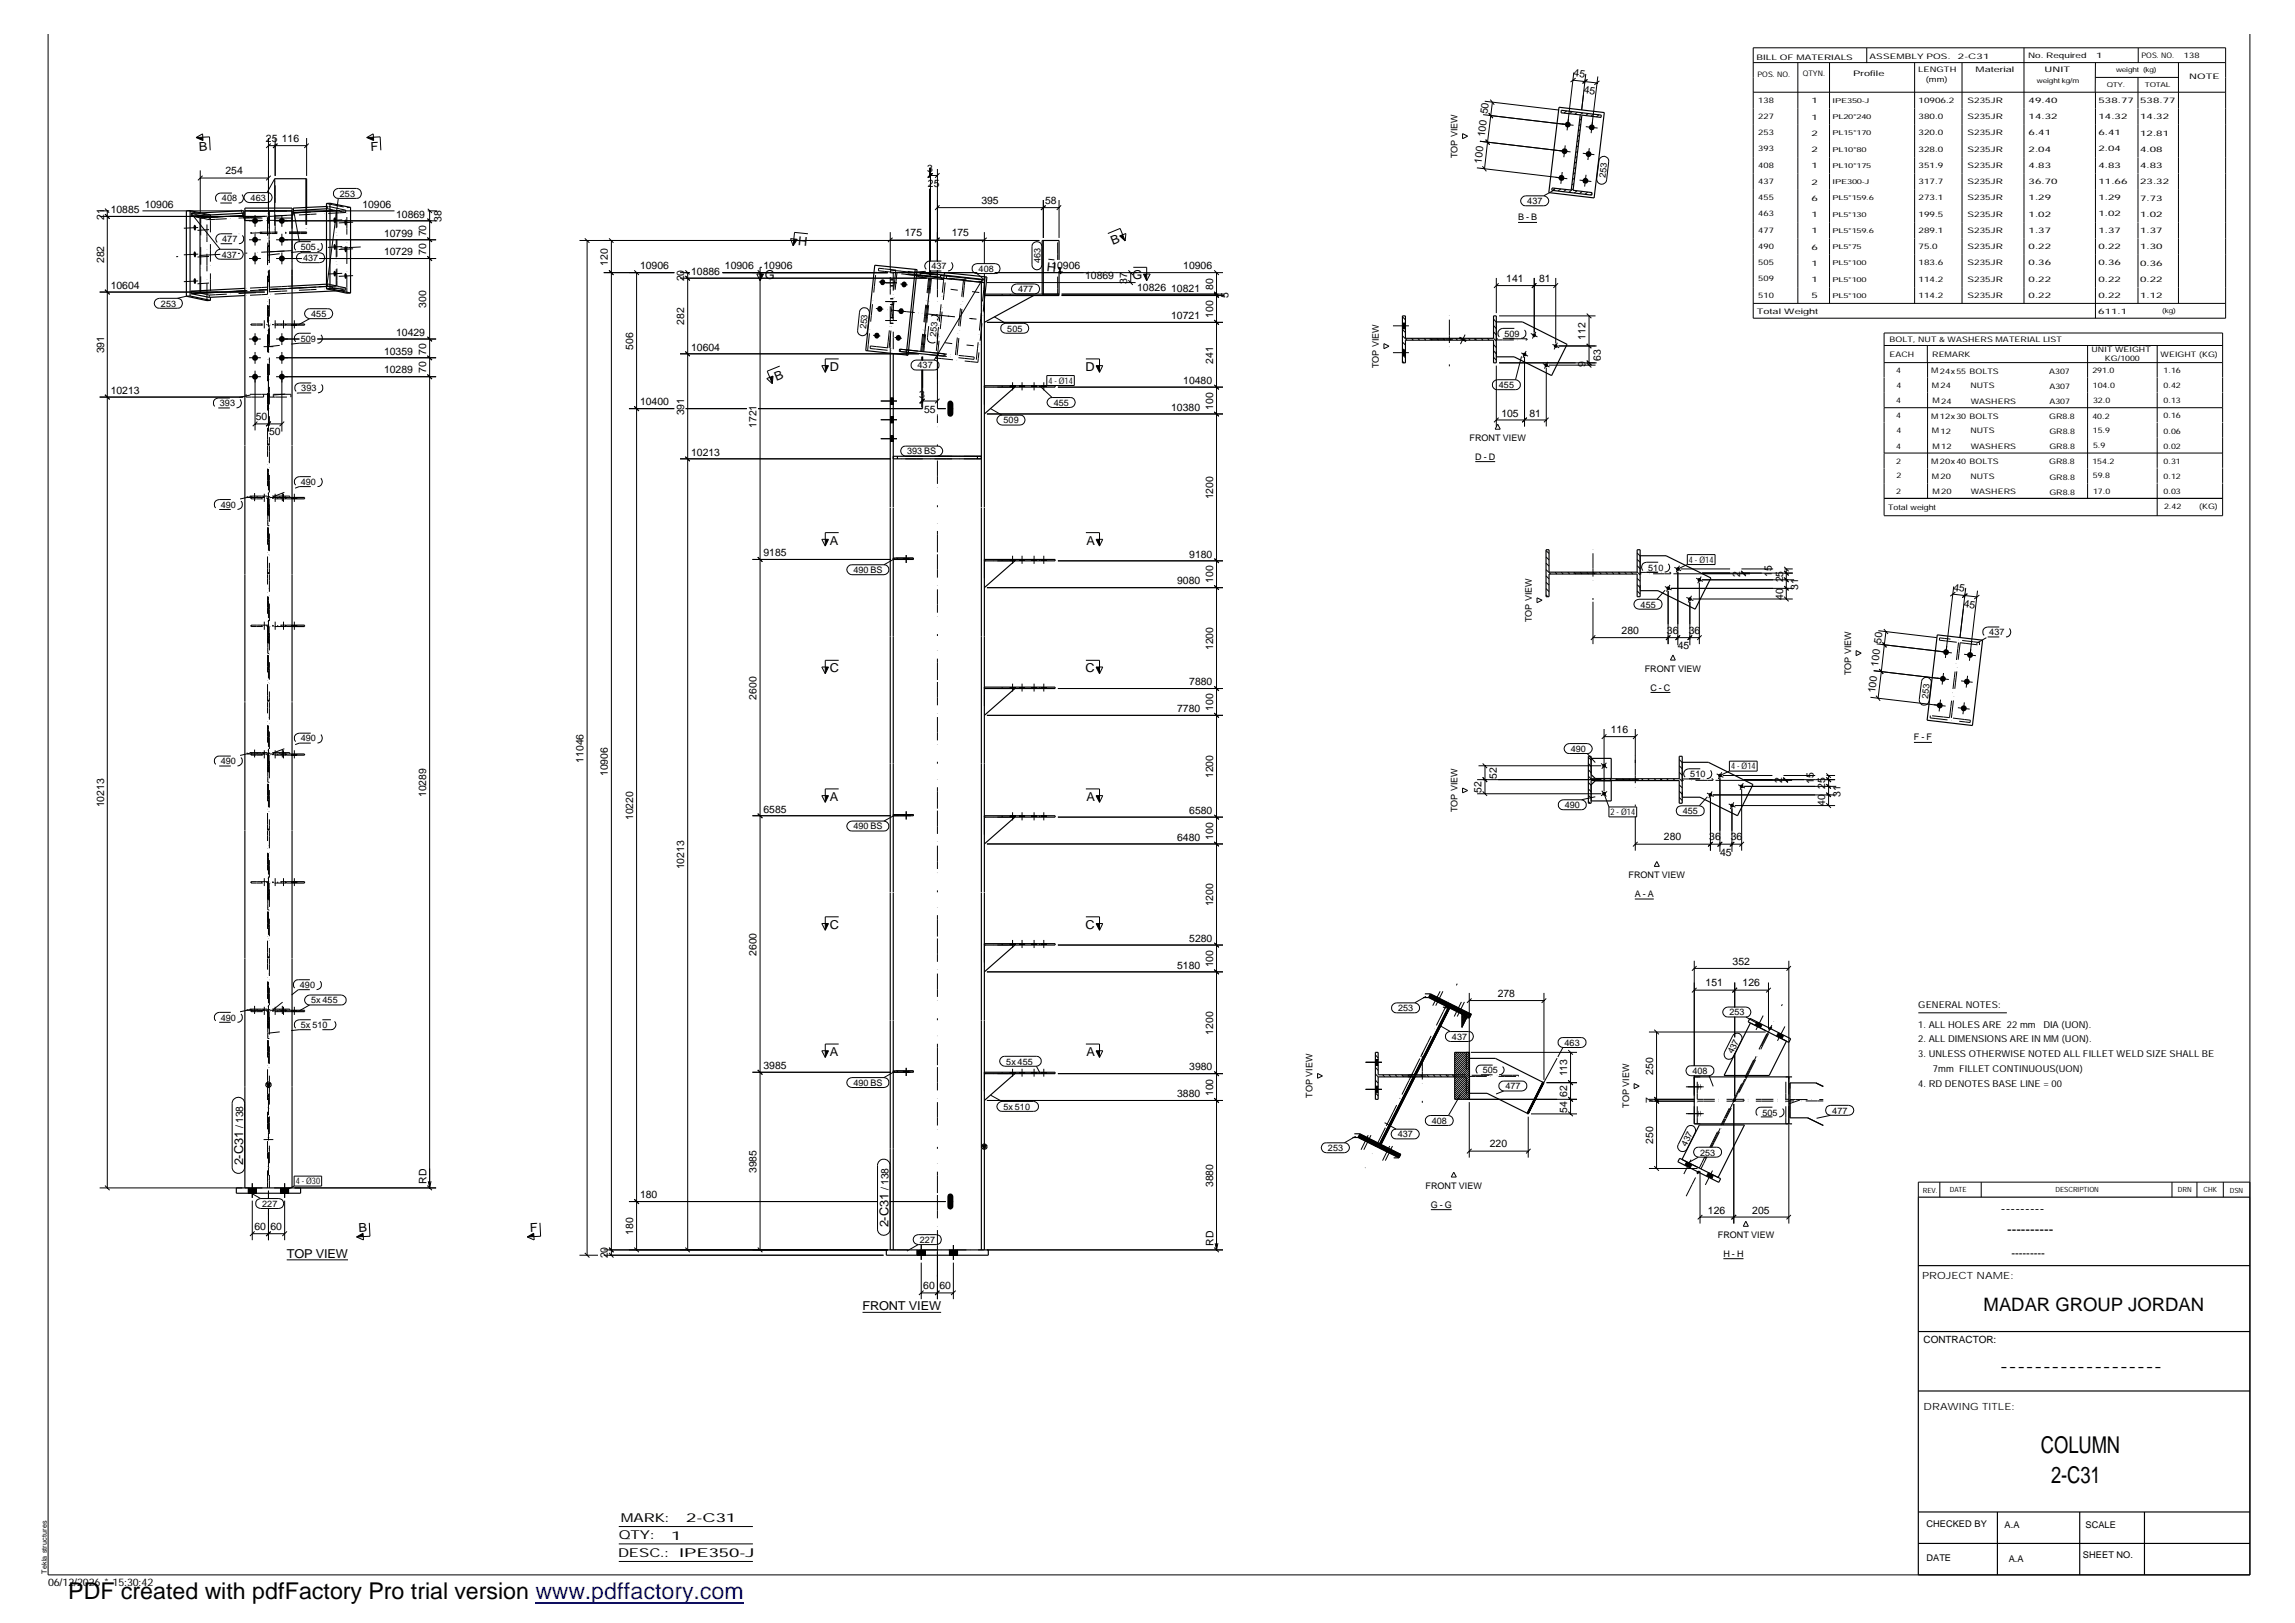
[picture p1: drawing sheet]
<svg xmlns="http://www.w3.org/2000/svg" width="420mm" height="297mm" viewBox="0 0 420 297" stroke-linecap="round" stroke-linejoin="round" font-family="sans-serif">
<defs><g id="words">
<g font-size="4.2">
<text x="373.6" y="265.9">COLUMN</text>
<text x="375.5" y="271.4">2-C31</text>
<text x="12.5" y="292.7">PDF created with pdfFactory Pro trial version www.pdffactory.com</text>
</g>
<text font-size="3.4" x="363.1" y="239.9">MADAR GROUP JORDAN</text>
<g font-size="2.5">
<text x="366.3" y="222.1">---------</text>
<text x="367.5" y="225.9">----------</text>
<text x="366.1" y="250.9">-------------------</text>
</g>
<g font-size="2.2">
<text x="36.5" y="27.7" transform="rotate(-3 36.5 27.7)">B</text>
<text x="67.9" y="27.7" transform="rotate(-3 67.9 27.7)">F</text>
<text x="146" y="44.8" transform="rotate(6 146 44.8)">H</text>
<text x="203.8" y="44.8" transform="rotate(-22 203.8 44.8)">B</text>
<text x="140" y="51.1">G</text>
<text x="191.6" y="49.6" transform="rotate(6 191.6 49.6)">H</text>
<text x="207.3" y="51.1">G</text>
<text x="142.2" y="69.7" transform="rotate(-22 142.2 69.7)">B</text>
<text x="151.9" y="67.9">D</text>
<text x="198.8" y="67.9">D</text>
<text x="151.9" y="99.7">A</text>
<text x="198.9" y="99.7">A</text>
<text x="151.9" y="123">C</text>
<text x="198.8" y="123">C</text>
<text x="151.9" y="146.6">A</text>
<text x="198.9" y="146.6">A</text>
<text x="151.9" y="170">C</text>
<text x="198.8" y="170">C</text>
<text x="151.9" y="193.3">A</text>
<text x="198.9" y="193.3">A</text>
<text x="44.5" y="213.3" transform="rotate(-90 44.5 213.3)">2-C31</text>
<text x="65.7" y="225.5" transform="rotate(-3 65.7 225.5)">B</text>
<text x="97.1" y="225.5" transform="rotate(-3 97.1 225.5)">F</text>
<text x="162.7" y="224.6" transform="rotate(-90 162.7 224.6)">2-C31</text>
<text x="52.5" y="230.2">TOP VIEW</text>
<text x="157.9" y="239.8">FRONT VIEW</text>
<text x="113.3" y="281.8">QTY:</text>
<text x="113.7" y="278.6">MARK:</text>
<text x="122.9" y="281.8">1</text>
<text x="125.6" y="278.6">2-C31</text>
<text x="113.2" y="285">DESC.:</text>
<text x="124.3" y="284.9">IPE350-J</text>
</g>
<text font-size="2.1" x="368.3" y="230.1">---------</text>
<g font-size="1.9">
<text x="288" y="14" transform="rotate(7 288 14)">45</text>
<text x="289.9" y="17" transform="rotate(7 289.9 17)">45</text>
<text x="272.3" y="20.9" transform="rotate(-83 272.3 20.9)">50</text>
<text x="48.7" y="26">25</text>
<text x="51.6" y="26">116</text>
<text x="271.8" y="25.1" transform="rotate(-83 271.8 25.1)">100</text>
<text x="41.3" y="31.9">254</text>
<text x="169.7" y="31.4">3</text>
<text x="169.9" y="34.2">25</text>
<text x="271.2" y="30" transform="rotate(-83 271.2 30)">100</text>
<text x="19" y="40.2" transform="rotate(-90 19 40.2)">21</text>
<text x="20.3" y="39">10885</text>
<text x="26.5" y="38">10906</text>
<text x="66.3" y="38">10906</text>
<text x="72.5" y="39.8">10869</text>
<text x="80.8" y="40.6" transform="rotate(-90 80.8 40.6)">38</text>
<text x="179.7" y="37.4">395</text>
<text x="191.3" y="37.4">58</text>
<text x="70.3" y="43.3">10799</text>
<text x="70.3" y="46.7">10729</text>
<text x="78" y="46.7" transform="rotate(-90 78 46.7)">70</text>
<text x="78" y="43.3" transform="rotate(-90 78 43.3)">70</text>
<text x="165.7" y="43.3">175</text>
<text x="174.2" y="43.3">175</text>
<text x="19" y="48.2" transform="rotate(-90 19 48.2)">282</text>
<text x="20.3" y="52.9">10604</text>
<text x="111.3" y="48.6" transform="rotate(-90 111.3 48.6)">120</text>
<text x="117.2" y="49.3">10906</text>
<text x="125.3" y="51.5" transform="rotate(-90 125.3 51.5)">20</text>
<text x="126.5" y="50.3">10886</text>
<text x="132.7" y="49.3">10906</text>
<text x="139.8" y="49.3">10906</text>
<text x="192.5" y="49.3">10906</text>
<text x="198.7" y="51.1">10869</text>
<text x="206.4" y="51.9" transform="rotate(-90 206.4 51.9)">37</text>
<text x="208.2" y="53.2">10826</text>
<text x="214.4" y="53.5">10821</text>
<text x="216.6" y="49.3">10906</text>
<text x="222.1" y="53" transform="rotate(-90 222.1 53)">80</text>
<text x="275.8" y="51.6">141</text>
<text x="281.8" y="51.6">81</text>
<text x="78" y="56.3" transform="rotate(-90 78 56.3)">300</text>
<text x="125.3" y="59.5" transform="rotate(-90 125.3 59.5)">282</text>
<text x="214.4" y="58.4">10721</text>
<text x="222.1" y="58.2" transform="rotate(-90 222.1 58.2)">100</text>
<text x="224.9" y="54.5" transform="rotate(-90 224.9 54.5)">5</text>
<text x="19" y="64.7" transform="rotate(-90 19 64.7)">391</text>
<text x="70.3" y="64.9">10359</text>
<text x="72.5" y="61.5">10429</text>
<text x="78" y="64.9" transform="rotate(-90 78 64.9)">70</text>
<text x="115.9" y="64" transform="rotate(-90 115.9 64)">506</text>
<text x="126.5" y="64.2">10604</text>
<text x="290.3" y="62.2" transform="rotate(-90 290.3 62.2)">112</text>
<text x="293.1" y="66" transform="rotate(-90 293.1 66)">63</text>
<text x="70.3" y="68.4">10289</text>
<text x="78" y="68.3" transform="rotate(-90 78 68.3)">70</text>
<text x="216.6" y="70.3">10480</text>
<text x="222.1" y="66.6" transform="rotate(-90 222.1 66.6)">241</text>
<text x="290.3" y="67.2" transform="rotate(-90 290.3 67.2)">9</text>
<text x="20.3" y="72.1">10213</text>
<text x="46.8" y="76.9">50</text>
<text x="117.2" y="74.2">10400</text>
<text x="125.3" y="76" transform="rotate(-90 125.3 76)">391</text>
<text x="168.3" y="72.8">3</text>
<text x="169.2" y="75.6">55</text>
<text x="214.4" y="75.2">10380</text>
<text x="222.1" y="75" transform="rotate(-90 222.1 75)">100</text>
<text x="274.9" y="76.2">105</text>
<text x="280" y="76.2">81</text>
<text x="49.3" y="79.7">50</text>
<text x="126.5" y="83.4">10213</text>
<text x="138.5" y="78.3" transform="rotate(-90 138.5 78.3)">1721</text>
<text x="222.1" y="91.4" transform="rotate(-90 222.1 91.4)">1200</text>
<text x="139.8" y="101.8">9185</text>
<text x="215.5" y="107">9080</text>
<text x="217.7" y="102.1">9180</text>
<text x="222.1" y="106.7" transform="rotate(-90 222.1 106.7)">100</text>
<text x="318.6" y="105.5" transform="rotate(-90 318.6 105.5)">2</text>
<text x="324.4" y="105.6" transform="rotate(-90 324.4 105.6)">15</text>
<text x="326.4" y="106.6" transform="rotate(-90 326.4 106.6)">25</text>
<text x="329.2" y="108" transform="rotate(-90 329.2 108)">31</text>
<text x="326.4" y="109.8" transform="rotate(-90 326.4 109.8)">40</text>
<text x="357.6" y="108.1" transform="rotate(7 357.6 108.1)">45</text>
<text x="359.5" y="111.1" transform="rotate(7 359.5 111.1)">45</text>
<text x="222.1" y="119" transform="rotate(-90 222.1 119)">1200</text>
<text x="296.9" y="116">280</text>
<text x="305.2" y="116">36</text>
<text x="307.2" y="118.8">45</text>
<text x="309.2" y="116">36</text>
<text x="344.4" y="117.8" transform="rotate(-83 344.4 117.8)">50</text>
<text x="217.7" y="125.4">7880</text>
<text x="343.9" y="122" transform="rotate(-83 343.9 122)">100</text>
<text x="138.5" y="128" transform="rotate(-90 138.5 128)">2600</text>
<text x="215.5" y="130.3">7780</text>
<text x="222.1" y="130.1" transform="rotate(-90 222.1 130.1)">100</text>
<text x="343.3" y="126.9" transform="rotate(-83 343.3 126.9)">100</text>
<text x="294.9" y="134.2">116</text>
<text x="106.8" y="139.6" transform="rotate(-90 106.8 139.6)">11046</text>
<text x="111.3" y="142.1" transform="rotate(-90 111.3 142.1)">10906</text>
<text x="222.1" y="142.4" transform="rotate(-90 222.1 142.4)">1200</text>
<text x="274" y="142.5" transform="rotate(-90 274 142.5)">52</text>
<text x="326.3" y="143.3" transform="rotate(-90 326.3 143.3)">2</text>
<text x="332.1" y="143.4" transform="rotate(-90 332.1 143.4)">15</text>
<text x="19" y="147.8" transform="rotate(-90 19 147.8)">10213</text>
<text x="78" y="145.9" transform="rotate(-90 78 145.9)">10289</text>
<text x="139.8" y="148.7">6585</text>
<text x="217.7" y="149">6580</text>
<text x="271.2" y="145.1" transform="rotate(-90 271.2 145.1)">52</text>
<text x="334.1" y="147.6" transform="rotate(-90 334.1 147.6)">40</text>
<text x="334.1" y="144.4" transform="rotate(-90 334.1 144.4)">25</text>
<text x="336.9" y="145.8" transform="rotate(-90 336.9 145.8)">31</text>
<text x="115.9" y="150.1" transform="rotate(-90 115.9 150.1)">10220</text>
<text x="215.5" y="153.9">6480</text>
<text x="222.1" y="153.7" transform="rotate(-90 222.1 153.7)">100</text>
<text x="304.6" y="153.8">280</text>
<text x="312.9" y="153.8">36</text>
<text x="316.9" y="153.8">36</text>
<text x="125.3" y="159.1" transform="rotate(-90 125.3 159.1)">10213</text>
<text x="314.9" y="156.6">45</text>
<text x="222.1" y="165.9" transform="rotate(-90 222.1 165.9)">1200</text>
<text x="217.7" y="172.4">5280</text>
<text x="138.5" y="174.9" transform="rotate(-90 138.5 174.9)">2600</text>
<text x="215.5" y="177.3">5180</text>
<text x="222.1" y="177.1" transform="rotate(-90 222.1 177.1)">100</text>
<text x="317.2" y="176.6">352</text>
<text x="274.2" y="182.5">278</text>
<text x="312.3" y="180.5">151</text>
<text x="319" y="180.5">126</text>
<text x="222.1" y="189.4" transform="rotate(-90 222.1 189.4)">1200</text>
<text x="139.8" y="195.7">3985</text>
<text x="217.7" y="195.9">3980</text>
<text x="286.9" y="197" transform="rotate(-90 286.9 197)">113</text>
<text x="302.6" y="196.7" transform="rotate(-90 302.6 196.7)">250</text>
<text x="215.5" y="200.8">3880</text>
<text x="222.1" y="200.6" transform="rotate(-90 222.1 200.6)">100</text>
<text x="286.9" y="203.6" transform="rotate(-90 286.9 203.6)">54</text>
<text x="286.9" y="200.8" transform="rotate(-90 286.9 200.8)">62</text>
<text x="302.6" y="201.9" transform="rotate(-90 302.6 201.9)">7</text>
<text x="44.5" y="206.5" transform="rotate(-90 44.5 206.5)">/ 138</text>
<text x="302.6" y="209.3" transform="rotate(-90 302.6 209.3)">250</text>
<text x="138.5" y="214.7" transform="rotate(-90 138.5 214.7)">3985</text>
<text x="272.8" y="210">220</text>
<text x="78.1" y="216.7" transform="rotate(-90 78.1 216.7)">RD</text>
<text x="117.2" y="219.3">180</text>
<text x="162.7" y="217.9" transform="rotate(-90 162.7 217.9)">/ 138</text>
<text x="222.1" y="217.3" transform="rotate(-90 222.1 217.3)">3880</text>
<text x="46.6" y="225.2">60</text>
<text x="49.5" y="225.2">60</text>
<text x="115.9" y="226" transform="rotate(-90 115.9 226)">180</text>
<text x="312.7" y="222.1">126</text>
<text x="320.8" y="222.1">205</text>
<text x="111.3" y="230.3" transform="rotate(-90 111.3 230.3)">20</text>
<text x="222.2" y="228" transform="rotate(-90 222.2 228)">RD</text>
<text x="169" y="236">60</text>
<text x="172" y="236">60</text>
<text x="8.8" y="290.2">06/12/2026 * 15:30:42</text>
</g>
<g font-size="1.8">
<text x="351.9" y="234.1">PROJECT NAME:</text>
<text x="352.2" y="245.8">CONTRACTOR:</text>
<text x="352.2" y="258.1">DRAWING TITLE:</text>
</g>
<g font-size="1.7">
<text x="266.8" y="28.9" transform="rotate(-90 266.8 28.9)">TOP VIEW</text>
<text x="293.9" y="32.6" transform="rotate(-83 293.9 32.6)">253</text>
<text x="40.6" y="36.9">408</text>
<text x="45.9" y="36.8">463</text>
<text x="62.2" y="36">253</text>
<text x="277.9" y="40.3">B - B</text>
<text x="279.6" y="37.4">437</text>
<text x="40.6" y="47.1">437</text>
<text x="40.7" y="44.3">477</text>
<text x="55.1" y="45.7">505</text>
<text x="55.5" y="47.8">437</text>
<text x="170.5" y="49.3">437</text>
<text x="179.2" y="49.8">408</text>
<text x="186.4" y="53.5">477</text>
<text x="190.5" y="48.2" transform="rotate(-90 190.5 48.2)">463</text>
<text x="29.5" y="56.1">253</text>
<text x="57" y="58">455</text>
<text x="55.1" y="62.5">509</text>
<text x="158.6" y="60.3" transform="rotate(-84 158.6 60.3)">253</text>
<text x="171.4" y="61.6" transform="rotate(-84 171.4 61.6)">253</text>
<text x="184.4" y="60.7">505</text>
<text x="275.4" y="61.6">509</text>
<text x="55.2" y="71.6">393</text>
<text x="168" y="67.4">437</text>
<text x="191.9" y="70.3">4 - Ø14</text>
<text x="252.4" y="67.4" transform="rotate(-90 252.4 67.4)">TOP VIEW</text>
<text x="274.4" y="71">455</text>
<text x="40.3" y="74.4">393</text>
<text x="183.7" y="77.5">509</text>
<text x="192.9" y="74.3">455</text>
<text x="166.1" y="83.2">393 BS</text>
<text x="269" y="80.7">FRONT VIEW</text>
<text x="55.1" y="88.8">490</text>
<text x="270.1" y="84.1">D - D</text>
<text x="40.4" y="92.9">490</text>
<text x="156.3" y="104.9">490 BS</text>
<text x="301.8" y="104.4">510</text>
<text x="309.2" y="103">4 - Ø14</text>
<text x="280.5" y="113.9" transform="rotate(-90 280.5 113.9)">TOP VIEW</text>
<text x="300.4" y="111.2">455</text>
<text x="364.2" y="116.3">437</text>
<text x="301.1" y="122.9">FRONT VIEW</text>
<text x="338.9" y="123.6" transform="rotate(-90 338.9 123.6)">TOP VIEW</text>
<text x="302.2" y="126.4">C - C</text>
<text x="353" y="128" transform="rotate(-83 353 128)">253</text>
<text x="55.1" y="135.7">490</text>
<text x="287.6" y="137.6">490</text>
<text x="350.4" y="135.5">F - F</text>
<text x="40.4" y="139.9">490</text>
<text x="309.5" y="142.2">510</text>
<text x="316.9" y="140.8">4 - Ø14</text>
<text x="266.8" y="148.7" transform="rotate(-90 266.8 148.7)">TOP VIEW</text>
<text x="286.5" y="147.9">490</text>
<text x="294.9" y="149.2">2 - Ø14</text>
<text x="308.1" y="149">455</text>
<text x="156.3" y="151.8">490 BS</text>
<text x="298.2" y="160.7">FRONT VIEW</text>
<text x="299.3" y="164.2">A - A</text>
<text x="54.9" y="180.8">490</text>
<text x="57" y="183.6">5x 455</text>
<text x="255.9" y="185.1">253</text>
<text x="316.6" y="185.8">253</text>
<text x="351.2" y="184.6">GENERAL NOTES:</text>
<text x="40.4" y="186.8">490</text>
<text x="55.1" y="188.2">5x 510</text>
<text x="265.8" y="190.3">437</text>
<text x="286.4" y="191.4">463</text>
<text x="351.2" y="190.8">2. ALL DIMENSIONS ARE IN MM (UON).</text>
<text x="351.2" y="188.1">1. ALL HOLES ARE 22 mm</text>
<text x="374.1" y="188.1">DIA (UON).</text>
<text x="184.2" y="194.8">5x 455</text>
<text x="271.4" y="196.5">505</text>
<text x="309.8" y="196.6">408</text>
<text x="317.2" y="193" transform="rotate(-63 317.2 193)">437</text>
<text x="351.2" y="193.5">3. UNLESS OTHERWISE NOTED ALL FILLET WELD SIZE SHALL BE</text>
<text x="353.9" y="196.2">7mm FILLET CONTINUOUS(UON)</text>
<text x="156.3" y="198.7">490 BS</text>
<text x="183.7" y="203.1">5x 510</text>
<text x="240.3" y="200.9" transform="rotate(-90 240.3 200.9)">TOP VIEW</text>
<text x="275.6" y="199.4">477</text>
<text x="298.3" y="202.8" transform="rotate(-90 298.3 202.8)">TOP VIEW</text>
<text x="335.4" y="203.8">477</text>
<text x="351.2" y="198.9">4. RD DENOTES BASE LINE = 00</text>
<text x="255.9" y="208.2">437</text>
<text x="262.1" y="205.7">408</text>
<text x="308.8" y="209.9" transform="rotate(-63 308.8 209.9)">437</text>
<text x="322.7" y="204.2">505</text>
<text x="243.1" y="210.7">253</text>
<text x="311.2" y="211.5">253</text>
<text x="48" y="220.9">227</text>
<text x="54.1" y="216.8">4 - Ø30</text>
<text x="261" y="217.6">FRONT VIEW</text>
<text x="262" y="221">G - G</text>
<text x="168.4" y="227.5">227</text>
<text x="314.5" y="226.6">FRONT VIEW</text>
<text x="315.5" y="230">H - H</text>
<text x="352.7" y="279.5">CHECKED BY</text>
<text x="367" y="279.6">A.A</text>
<text x="381.8" y="279.7">SCALE</text>
<text x="352.7" y="285.7">DATE</text>
<text x="367.7" y="285.9">A.A</text>
<text x="381.3" y="285.1">SHEET NO.</text>
</g>
<g font-size="1.4">
<text x="321.6" y="10.9">BILL OF MATERIALS</text>
<text x="342.3" y="10.7">ASSEMBLY POS.</text>
<text x="358.4" y="10.7">2-C31</text>
<text x="371.3" y="10.6">No. Required</text>
<text x="383.8" y="10.6">1</text>
<text x="392" y="10.6">POS. NO.</text>
<text x="399.8" y="10.7">138</text>
<text x="321.7" y="14">POS. NO.</text>
<text x="330" y="14">QTYN.</text>
<text x="339.3" y="13.8">Profile</text>
<text x="351.2" y="13.2">LENGTH</text>
<text x="352.6" y="15">(mm)</text>
<text x="361.7" y="13.2">Material</text>
<text x="374.3" y="13.2">UNIT</text>
<text x="400.8" y="14.4">NOTE</text>
<text x="321.9" y="18.8">138</text>
<text x="321.9" y="21.7">227</text>
<text x="331.6" y="18.9">1</text>
<text x="331.6" y="21.9">1</text>
<text x="351.2" y="18.8">10906.2</text>
<text x="351.2" y="21.8">380.0</text>
<text x="360.2" y="18.8">S235JR</text>
<text x="360.2" y="21.8">S235JR</text>
<text x="371.4" y="18.9">49.40</text>
<text x="371.4" y="21.8">14.32</text>
<text x="384.2" y="18.8">538.77</text>
<text x="384.2" y="21.8">14.32</text>
<text x="391.8" y="18.9">538.77</text>
<text x="391.8" y="21.8">14.32</text>
<text x="321.9" y="24.8">253</text>
<text x="321.9" y="27.7">393</text>
<text x="331.6" y="24.8">2</text>
<text x="331.6" y="27.8">2</text>
<text x="351.2" y="24.8">320.0</text>
<text x="351.2" y="27.8">328.0</text>
<text x="360.2" y="24.8">S235JR</text>
<text x="360.2" y="27.8">S235JR</text>
<text x="371.4" y="24.8">6.41</text>
<text x="371.4" y="27.8">2.04</text>
<text x="384.2" y="24.8">6.41</text>
<text x="384.2" y="27.7">2.04</text>
<text x="391.8" y="24.8">12.81</text>
<text x="391.8" y="27.8">4.08</text>
<text x="321.9" y="30.7">408</text>
<text x="321.9" y="33.6">437</text>
<text x="331.6" y="30.8">1</text>
<text x="331.6" y="33.8">2</text>
<text x="351.2" y="30.7">351.9</text>
<text x="351.2" y="33.7">317.7</text>
<text x="360.2" y="30.7">S235JR</text>
<text x="360.2" y="33.7">S235JR</text>
<text x="371.4" y="30.8">4.83</text>
<text x="371.4" y="33.7">36.70</text>
<text x="384.2" y="30.7">4.83</text>
<text x="384.2" y="33.7">11.66</text>
<text x="391.8" y="30.8">4.83</text>
<text x="391.8" y="33.7">23.32</text>
<text x="321.9" y="36.6">455</text>
<text x="321.9" y="39.6">463</text>
<text x="331.6" y="36.7">6</text>
<text x="331.6" y="39.7">1</text>
<text x="351.2" y="36.7">273.1</text>
<text x="351.2" y="39.7">199.5</text>
<text x="360.2" y="36.6">S235JR</text>
<text x="360.2" y="39.7">S235JR</text>
<text x="371.4" y="36.7">1.29</text>
<text x="371.4" y="39.7">1.02</text>
<text x="384.2" y="36.6">1.29</text>
<text x="384.2" y="39.6">1.02</text>
<text x="391.8" y="36.7">7.73</text>
<text x="391.8" y="39.7">1.02</text>
<text x="321.9" y="42.6">477</text>
<text x="321.9" y="45.5">490</text>
<text x="331.6" y="42.7">1</text>
<text x="331.6" y="45.7">6</text>
<text x="351.2" y="42.6">289.1</text>
<text x="351.2" y="45.6">75.0</text>
<text x="360.2" y="42.6">S235JR</text>
<text x="360.2" y="45.6">S235JR</text>
<text x="371.4" y="42.7">1.37</text>
<text x="371.4" y="45.6">0.22</text>
<text x="384.2" y="42.6">1.37</text>
<text x="384.2" y="45.6">0.22</text>
<text x="391.8" y="42.7">1.37</text>
<text x="391.8" y="45.6">1.30</text>
<text x="321.9" y="48.5">505</text>
<text x="321.9" y="51.5">509</text>
<text x="331.6" y="48.6">1</text>
<text x="331.6" y="51.6">1</text>
<text x="351.2" y="48.6">183.6</text>
<text x="351.2" y="51.5">114.2</text>
<text x="360.2" y="48.5">S235JR</text>
<text x="360.2" y="51.5">S235JR</text>
<text x="371.4" y="48.6">0.36</text>
<text x="371.4" y="51.5">0.22</text>
<text x="384.2" y="48.5">0.36</text>
<text x="384.2" y="51.5">0.22</text>
<text x="391.8" y="48.6">0.36</text>
<text x="391.8" y="51.6">0.22</text>
<text x="321.6" y="57.5">Total Weight</text>
<text x="321.9" y="54.5">510</text>
<text x="331.6" y="54.6">5</text>
<text x="351.2" y="54.5">114.2</text>
<text x="360.2" y="54.5">S235JR</text>
<text x="371.4" y="54.6">0.22</text>
<text x="384.1" y="57.4">611.1</text>
<text x="384.2" y="54.5">0.22</text>
<text x="391.8" y="54.6">1.12</text>
<text x="345.9" y="65.4">EACH</text>
<text x="345.9" y="62.5">BOLT, NUT &amp; WASHERS MATERIAL LIST</text>
<text x="353.7" y="65.3">REMARK</text>
<text x="382.9" y="64.5">UNIT WEIGHT</text>
<text x="395.6" y="65.3">WEIGHT (KG)</text>
<text x="347.1" y="68.3">4</text>
<text x="347.2" y="70.9">4</text>
<text x="353.5" y="68.4">M 24x 55 BOLTS</text>
<text x="353.7" y="71.1">M 24</text>
<text x="360.7" y="71.1">NUTS</text>
<text x="375.2" y="68.4">A307</text>
<text x="375.2" y="71.2">A307</text>
<text x="383.1" y="68.4">291.0</text>
<text x="383.2" y="71">104.0</text>
<text x="385.4" y="66">KG/1000</text>
<text x="396.1" y="68.3">1.16</text>
<text x="396.1" y="71.1">0.42</text>
<text x="347.1" y="73.8">4</text>
<text x="347.1" y="76.6">4</text>
<text x="353.5" y="76.7">M 12x 30 BOLTS</text>
<text x="353.8" y="73.8">M 24</text>
<text x="360.8" y="73.9">WASHERS</text>
<text x="375.2" y="76.7">GR8.8</text>
<text x="375.2" y="74">A307</text>
<text x="383.1" y="76.7">40.2</text>
<text x="383.2" y="73.7">32.0</text>
<text x="396.1" y="73.8">0.13</text>
<text x="396.1" y="76.6">0.16</text>
<text x="347.1" y="82.1">4</text>
<text x="347.2" y="79.2">4</text>
<text x="353.7" y="79.3">M 12</text>
<text x="353.8" y="82.1">M 12</text>
<text x="360.7" y="79.3">NUTS</text>
<text x="360.8" y="82.1">WASHERS</text>
<text x="375.2" y="79.5">GR8.8</text>
<text x="375.2" y="82.2">GR8.8</text>
<text x="383.2" y="79.3">15.9</text>
<text x="383.2" y="82">5.9</text>
<text x="396.1" y="79.4">0.06</text>
<text x="396.1" y="82.1">0.02</text>
<text x="347.1" y="84.9">2</text>
<text x="347.2" y="87.5">2</text>
<text x="353.5" y="84.9">M 20x 40 BOLTS</text>
<text x="353.7" y="87.6">M 20</text>
<text x="360.7" y="87.6">NUTS</text>
<text x="375.2" y="85">GR8.8</text>
<text x="375.2" y="87.8">GR8.8</text>
<text x="383.1" y="84.9">154.2</text>
<text x="383.2" y="87.6">59.8</text>
<text x="396.1" y="84.9">0.31</text>
<text x="396.1" y="87.6">0.12</text>
<text x="345.7" y="93.3">Total weight</text>
<text x="347.1" y="90.4">2</text>
<text x="353.8" y="90.4">M 20</text>
<text x="360.8" y="90.4">WASHERS</text>
<text x="375.2" y="90.5">GR8.8</text>
<text x="383.2" y="90.3">17.0</text>
<text x="396.1" y="90.4">0.03</text>
<text x="396.2" y="93.2">2.42</text>
<text x="402.6" y="93.2">(KG)</text>
</g>
<g font-size="1.3">
<text x="352" y="218.3">REV.</text>
<text x="357" y="218.2">DATE</text>
<text x="376.3" y="218.2">DESCRIPTION</text>
<text x="398.7" y="218.2">DRN</text>
<text x="403.4" y="218.2">CHK</text>
<text x="408.2" y="218.3">DSN</text>
<text x="8.6" y="288" transform="rotate(-90 8.6 288)">Tekla structures</text>
</g>
<g font-size="1.2">
<text x="372.9" y="15.2">weight kg/m</text>
<text x="385.7" y="15.9">QTY.</text>
<text x="387.4" y="13.2">weight (kg)</text>
<text x="392.7" y="15.9">TOTAL</text>
<text x="335.5" y="18.8">IPE350-J</text>
<text x="335.5" y="21.8">PL20*240</text>
<text x="335.5" y="24.8">PL15*170</text>
<text x="335.5" y="27.8">PL10*80</text>
<text x="335.5" y="30.7">PL10*175</text>
<text x="335.5" y="33.7">IPE300-J</text>
<text x="335.5" y="36.7">PL5*159.6</text>
<text x="335.5" y="39.7">PL5*130</text>
<text x="335.5" y="42.6">PL5*159.6</text>
<text x="335.5" y="45.6">PL5*75</text>
<text x="335.5" y="48.6">PL5*100</text>
<text x="335.5" y="51.5">PL5*100</text>
<text x="335.5" y="54.5">PL5*100</text>
<text x="395.9" y="57.3">(kg)</text>
</g>
</g></defs>
<g fill="none" stroke="#000" stroke-width=".18">
<path d="M271.8 18.5l13.6 1.6M272.8 18.2l.8 1M273.2 18.7l-1.4 12.2M288 14.7l4.4 .5M288.1 13.3l-1 9M288.5 14.3l-1 .7M290.2 14.5l-.6 5.6 .3-2.8M290.3 13.5l-.2 1.8M290.6 14.5l-.9 .8M292.5 14l-1 8.8M292.8 14.8l-.9 .7M321 8.7h86.5v49.5h-86.5z"/>
<path d="M321 11.5h86.5M321 16.9h86.5M329.1 11.5v44M334.9 11.5v44M341.8 8.8v2.7M350.5 11.5v44M359.2 11.5v44M370.5 8.7v46.8M383.6 11.5v5.4M383.6 14.2h15.3M383.6 16.9v41.3M391.4 14.2v41.3"/>
<path d="M391.5 8.8v2.7M398.8 11.5v44M411.9 6.3v281.9h-403.1v-281.9M18.2 39.6h30.3M18.2 38.6h1.8M19.2 39.2l.9 .8-.8-.8M19.2 38.2l.8 .7M19.6 38.6v178.8M26.1 38.6h18.3M35 39.1l5.3 6.5M35.9 25.2l1.2-.7 .1 1.2zM35.9 25.2l2.5-.2 .1 2.5"/>
<path d="M36.7 32.6h12.4M36.7 31.2v7.7M37.1 32.2l-.9 .8M45 35.5l.6-.3h3.3a.91 .91 0 0 1 .9 1 .91 .91 0 0 1-.9 .9h-3.3a.92 .92 0 0 1-.8-.6 .92 .92 0 0 1 .2-1zM46.7 39.4v2.1M49.1 25.3v12.8M49.1 26.7h7M49.6 32.2l-.9 .8M49.6 26.3l-.9 .8M50.3 32.7l-1.4 2.5M50.4 25.3v6.9M50.8 26.3l-.8 .8"/>
<path d="M51.6 39.4v2.1M53.7 38.1l1.1 6.2M53.9 38.6h18.3M56.1 25.3v6.9M56.5 26.3l-.8 .8M61.3 34.8l.6-.3h3.4a.91 .91 0 0 1 .9 .9 .91 .91 0 0 1-.9 .9h-3.4a.88 .88 0 0 1-.8-.5 .88 .88 0 0 1 .2-1zM61.9 36.3l-2.1 16.6M67.1 25.2l1.2-.7 .1 1.2zM67.1 25.2l2.5-.2 .1 2.5M78.2 40l.8 .8M78.3 38.6h1.8M78.3 38.2l.8 .8"/>
<path d="M78.7 38.6v178.8M170.2 32.1h1.4M170.2 30.7v1.8M170.2 34.5v15.9M170.3 30.7v17.1M170.6 31.7l-.8 .8M170.8 31.7l-.9 .8M171.6 30.9v16.9M171.6 38h22.3M172 31.7l-.8 .8M172 37.6l-.8 .8M191 36.6v6.9"/>
<path d="M191.4 37.6l-.8 .8 .8-.7M193.9 36.6v6.9M194.3 37.6l-.8 .8M267.8 24.5l.9 .4-.9 .5zM270.4 30.7l15 1.8M270.9 25.9l16.6 1.9M271.4 30.4l.7 1M271.5 21l15 1.8-14-1.7M272 25.6l.7 .9M272.5 20.7l.8 .9-.7-.9M278.7 36.1l.6-.3h3.3a.91 .91 0 0 1 .9 1 .91 .91 0 0 1-.9 .9h-3.3a.88 .88 0 0 1-.8-.6 .88 .88 0 0 1 .2-1zM284.7 34.7l-2.1 1.1"/>
<path d="M284.7 34.4l-.4 .5M284.8 32.5l2.1 .2M285.8 34.6l-.6 .4M286 22.7l2.1 .2M286 31.5l-.2 2.1M286.6 26.6l-.3 2.2M286.7 34.7l-.5 .4M286.8 20.3l-.5 .4M287.1 21.7l-.2 2.2M287.8 20.4l-.5 .4M288 34.6l-.8 .6M288.1 33.6l-.3 .3"/>
<path d="M288.2 32.6l-.3 .3M288.4 31.6l-.4 .3M288.5 30.6l-.4 .3M288.6 29.6l-.4 .3M288.7 28.6l-.3 .3M288.7 34.9l-.5 .4M288.8 20.5l-.5 .4M288.8 27.7l-.3 .2M288.9 26.7l-.3 .3M289.1 25.7l-.4 .3M289.2 24.7l-.4 .3M289.2 33l2.1 .2"/>
<path d="M289.3 23.7l-.4 .3M289.4 22.7l-.3 .3M289.5 21.7l-.3 .3M289.7 35l-.5 .4M289.8 20.6l-.5 .4M289.8 28.1l2.1 .2M290.3 23.2l2.2 .2M290.4 32l-.3 2.1M290.7 35.2l-.5 .3M290.8 20.8l-.5 .4M291 27.1l-.3 2.2M291.5 35.4l-.3 .3"/>
<path d="M291.5 22.3l-.2 2.1M291.8 20.9l-.5 .4M292.7 21l-.4 .4M292.8 29.1a.9 .9 0 0 1 1.1-.5 .9 .9 0 0 1 .6 1l-.4 3.3a.92 .92 0 0 1-1 .8 .92 .92 0 0 1-.8-1zM18.2 53.5h30.3M19.2 53l.9 .9M28.5 54.8l.7-.2h3.3a.91 .91 0 0 1 .9 .9 .91 .91 0 0 1-.9 .9h-3.3a.91 .91 0 0 1-.9-.5 .91 .91 0 0 1 .2-1.1zM34.1 54.2l-1.6 .4M36.3 41.6l-2.6 .2M36.3 46.5l-2.6 .1M36.3 51.4l-2.6 .1M39.7 45.9l.6-.3h3.3a.91 .91 0 0 1 .9 .9 .91 .91 0 0 1-.9 .9h-3.3a.88 .88 0 0 1-.8-.5 .88 .88 0 0 1 .2-1z"/>
<path d="M45.6 40.4h2.2M45.6 43.9h2.2M45.6 47.3h2.2M46.7 42.8v2.1M46.7 46.2v2.2M50.5 40.4h29.6M50.5 43.9h29.3M50.5 47.3h4.7M51.6 42.8v2.1M51.6 46.2v2.2M53.4 59.3v.2M53.9 58.6v1.5"/>
<path d="M54.4 59.3v.2M54.6 46.5l.6-.2h3.3a.91 .91 0 0 1 .9 .9 .91 .91 0 0 1-.9 .9h-3.3a.91 .91 0 0 1-.9-.6 .91 .91 0 0 1 .3-1zM55.2 46v.3M56 56.8l.7-.3h3.3a.91 .91 0 0 1 .9 .9 .91 .91 0 0 1-.9 .9h-3.3a.92 .92 0 0 1-.9-.6 .92 .92 0 0 1 .2-.9zM56.7 58.3l-2.1 1.2M58.5 47.3h21.3M62.7 40.2l-2.7 .2M62.7 45.1l-2.7 .2M62.7 50l-2.7 .2M64.6 40.7l-2.6 .1M64.6 45.5l-2.6 .2M64.6 50.4l-2.6 .2"/>
<path d="M78.2 43.5l.9 .8M78.2 46.9l.9 .8M78.3 40.1l.8 .7M106.1 44h84.2M107.1 43.6l.8 .8M107.5 44v185.7M110.5 49.9h12.9M111.5 49.5l.8 .8M111.5 43.6l.8 .8M111.9 44v185.7M116.1 49.5l.9 .8M116.5 49.9v178.9"/>
<path d="M124.5 49.9h1.7M124.5 50.9h45.2M125.5 50.5l.8 .8M125.5 49.5l.7 .7M125.9 49.9v178.9M132.3 49.9h30.2M138.6 50.2h1.2l-.7 1.2zM138.7 49.5l.9 .8M139.5 48.9h-.4v179.9M144.7 43.7l1.3 .1-.8 1.2zM147.9 42.8l-2.4-.3-.3 2.5M157.7 56.5a.91 .91 0 0 1 1-.1 .91 .91 0 0 1 .5 .9l-.4 3.3a.89 .89 0 0 1-1 .9 .89 .89 0 0 1-.8-1.1l.4-3.3z"/>
<path d="M160.4 56.5l1.3 .1M160.9 51.6l1.3 .1M163 43.9h17.2M163 42.5v6.9M163.4 43.5l-.8 .8M163.5 49.9h15.4M164.3 56.9l1.3 .1M164.8 52l1.4 .1M170.3 49.5v.9M171.6 49.5v.8M172 43.5l-.8 .8M178.2 48.5l.7-.3h3.3a.91 .91 0 0 1 .9 1 .91 .91 0 0 1-.9 .9h-3.3a.91 .91 0 0 1-.9-.6 .91 .91 0 0 1 .2-1z"/>
<path d="M178.9 50.1l1.4 1.2M179.9 51.1l-8.9 14.8M180.2 42.5v5.8M180.2 50v1.3M180.6 43.5l-.8 .8M180.7 59h43.2M180.7 51.7h27.2M182 58l2.1 1.2M182.1 49.9h41.8M183.5 59.4l.6-.2h3.4a.91 .91 0 0 1 .8 .9 .91 .91 0 0 1-.8 .9h-3.4a.91 .91 0 0 1-.8-.6 .91 .91 0 0 1 .2-1zM185.5 52.2l.6-.2h3.3a.91 .91 0 0 1 .9 .9 .91 .91 0 0 1-.9 .9h-3.3a.91 .91 0 0 1-.9-.6 .91 .91 0 0 1 .3-1zM189.2 44.5a.93 .93 0 0 1 1-.2 .93 .93 0 0 1 .6 .8v3.4a.91 .91 0 0 1-1 .9 .91 .91 0 0 1-.9-.9v-3.4z"/>
<path d="M191.9 47.4l1.1 .2M193.9 49.6l.2 .6M194.2 49.6l-.1 .6M194.4 54.1h29.7M194.4 53.8h29.7M194.5 49.6l-.4 .6M202.8 42.7l2.3-.9 .9 2.3M205 43.2l1.1-.5-.1 1.4zM206.6 51.3l.8 .8M206.6 49.5l.8 .8M207 49.9v1.8M207.5 48.9h2.4v2.5"/>
<path d="M209.3 50.2h1.3l-.7 1.2zM222.3 58.6l.8 .8M222.3 53.7l.8 .8M222.3 53.4l.8 .9M222.3 49.5l.8 .8M222.7 49.9v178.9M255 59.6h2.9M256.8 58l.5 .5M257.3 59.1h-.5l.5 .6M273.4 58.4l.5 .6M273.4 59.6l.5 .5M273.9 50.9v6.4"/>
<path d="M273.9 52.3h10.9M274.4 51.8l-.9 .9M274.4 57.8h17.7M277.9 40.7h3.5M280.9 50.9v10M281.3 51.8l-.8 .9M284.8 50.9v12M285.2 51.8l-.8 .9M290.5 57.4l.8 .8M290.9 57.8v9M321 55.5h86.5M18.2 72.7h26.3"/>
<path d="M19.2 72.2l.9 .9M45.6 62h2.2M45.6 65.5h2.2M45.6 68.9h2.2M46.7 61v2.1M46.7 64.4v2.2M46.7 67.8v11M46.7 77.6h4.9M47.1 77.2l-.8 .8M49.1 69.4v9.6M49.6 77.2l-.9 .8M50.5 62h4.3"/>
<path d="M50.5 65.5h29.3M50.5 68.9h29.3M51.6 61v2.1M51.6 64.4v2.2M51.6 67.8v11.2M52 77.2l-.8 .8M58.1 62h21.7M78.2 61.6l.9 .9M78.2 65.1l.9 .8M78.2 68.5l.9 .9M115.1 74.8h8.3M116.1 74.4l.9 .8"/>
<path d="M124.5 64.8h43.7M125.5 64.3l.8 .9M125.5 74.8h11.2M140.4 69.3l1.1-.5-.1 1.4zM142.7 67l-2.2 .9 .9 2.3M150.5 66.9h1.2l-.6 1.2zM153.5 65.7h-2.4v2.4M159.9 61.4l1.3 .1M161.2 73.4h3M161.2 76.8h3M163 73.9h.5M163 72.8h.5"/>
<path d="M163 77.4h.5M163 76.3h.5M163 79.7h.5M163.8 61.8l1.3 .1M167 66.2l.7-.3h3.3a.91 .91 0 0 1 .9 .9 .91 .91 0 0 1-.9 .9h-3.3a.88 .88 0 0 1-.9-.5 .88 .88 0 0 1 .2-1zM168.7 73.4h2.9M168.7 65.3v.7M168.7 67.7v6.9M168.9 67.7v7.1h-30.1M168.9 65.3v.7M169.1 73l-.8 .8M169.3 73l-.8 .8 .7-.7"/>
<path d="M171.6 65.3v9.5h1.5M172 73l-.8 .8M173.6 74.8h.9M180.7 75.8h43.2M181.4 74.8l2 1.2M182.8 76.2l.6-.2h3.3a.91 .91 0 0 1 1 .9 .91 .91 0 0 1-1 .9h-3.3a.92 .92 0 0 1-.8-.6 .92 .92 0 0 1 .2-1zM184.9 70.6v.3M185.4 70v1.4M185.8 70.6v.3M186.6 70.6v.3M187.1 70v1.4M187.6 70.6v.3"/>
<path d="M188.8 70.6v.3M189.3 70v1.4M189.8 70.6v.3M190.3 70.6l2.3 2.2M190.6 70.6v.3M191.1 70v1.4M191.6 70.6v.3M191.6 68.7h5.1v1.9h-5.1zM191.6 70.6l-.5 .1M192 73l.6-.2h3.3a.91 .91 0 0 1 1 .9 .91 .91 0 0 1-1 .9h-3.3a.92 .92 0 0 1-.8-.6 .92 .92 0 0 1 .2-1zM193.7 70.9h30.2M198.8 65.7h2.5v2.4"/>
<path d="M200.7 66.9h1.2l-.6 1.2zM222.3 75.4l.8 .8M222.3 70.4l.8 .9M253.4 62.9l.9 .5-.9 .4zM255 64.5h2.9M256.8 60.3l.5 .6M256.8 61.5l.8 .8M256.8 62.6l.5 .5M256.8 63.8l.5 .5M256.8 64.9l.5 .6M256.8 66.1l.2 .3M256.8 65.1h.5"/>
<path d="M256.8 64h.5M256.8 60.2h.5M258.4 61.9l.3 .4M259.5 61.9l.4 .4M260.7 61.9l.3 .4M261.9 61.9l.3 .4M263 61.9l.4 .4M264.2 61.9l.3 .4M265.3 61.9l.4 .4M266.5 61.9l.3 .4M267.3 61.7l-.1 .3M267.6 61.9l.4 .4"/>
<path d="M268.2 61.2l-.8 1.8M268.4 62.2l-.1 .4M268.8 61.9l.4 .4M270 61.9l.3 .4M271.1 61.9l.4 .4M272.3 61.9l.3 .4M273.4 60.7l.5 .6M273.4 61.9l.5 .5M273.4 63.1l.5 .5M273.4 64.2l.5 .6M273.4 65.4l.5 .5M273.5 69.8l.6-.3h3.4a.91 .91 0 0 1 .8 .9 .91 .91 0 0 1-.8 .9h-3.4a.88 .88 0 0 1-.8-.5 .88 .88 0 0 1 .2-1z"/>
<path d="M273.9 76.9h9.2M273.9 66.9v11.1M274.2 77.6l.5 1h-1zM274.4 76.4l-.9 .9M274.4 66.4h17.9M278.5 64.6l1.2 .6M278.6 65.2l-1.1 4.3M279.1 65.3v12.7M279.4 64.2l-.6 1.3M279.5 76.4l-.8 .9M280.2 61l1.3 .7M281.2 60.7l-.7 1.3"/>
<path d="M282.4 66.5l1.3 .7M283.1 67.3v10.7M283.4 66.2l-.7 1.3M283.5 76.4l-.8 .9M283.5 66.8h8.6M284.2 63l1.3 .7M285.1 62.7l-.6 1.3M285.3 63.3h7M290.5 66.4l.8 .9M290.5 66l.8 .8M290.5 62.9l.8 .8M344.9 66.4h62"/>
<path d="M344.9 63.2h62M344.9 74.6h62M352.8 63.2v3.2M352.9 66.4v24.8M382.2 63.2v28M394.9 63.2v14.1M394.9 77.4v8.2M406.9 77.3v-16.4h-62v33.4M406.9 77.4v8.2M53.4 91v.3M53.9 90.4v1.4M54.4 91v.3"/>
<path d="M124.5 84h38.6M125.5 83.6l.8 .8M150.5 98.7h1.2l-.6 1.2zM153.5 97.5h-2.4v2.4M161.2 80.3h3M163 80.8h.5M165.1 81.9l.7-.3h5.9a.91 .91 0 0 1 .9 1 .91 .91 0 0 1-.9 .9h-5.9a.94 .94 0 0 1-.8-.6 .94 .94 0 0 1 .1-1zM171.7 83.5h8M198.8 97.5h2.5v2.4M200.7 98.7h1.2l-.6 1.2zM270.1 84.5h3.6M344.9 82.9h62"/>
<path d="M344.9 91.2h62M394.9 85.7v2.7M394.9 88.5v5.9M406.9 85.7v2.7M406.9 88.5v5.9h-62M53.4 114.4v.3M53.9 113.8v1.5M54.4 114.4v.3M137.8 102.4h25.3M138.7 102l.9 .8M155.3 103.6l.7-.2h5.8a.91 .91 0 0 1 .9 .9 .91 .91 0 0 1-.9 .9h-5.8a.92 .92 0 0 1-.9-.6 .92 .92 0 0 1 .2-1zM163.9 102.2l-2.1 1.2"/>
<path d="M165.4 102.1v.3M165.9 101.6v1.4M166.4 102.1v.3M180.7 107.6h43.2M184.9 102.4v.2M185.4 101.7v1.5M185.8 102.4v.2M186.6 102.4v.2M187.1 101.7v1.5M187.6 102.4v.2M188.8 102.4v.2M189.3 101.7v1.5"/>
<path d="M189.8 102.4v.2M190.6 102.4v.2M191.1 101.7v1.5M191.6 102.4v.2M193.7 102.6h30.2M222.3 107.1l.8 .8M222.3 102.2l.8 .8-.7-.7M281.4 109.4l.9 .4-.9 .5zM283 100.8l.6 .5M283 101.9l.6 .6M283 103.1l.6 .5M283 104.3l.9 .8"/>
<path d="M283 105.4l.6 .5M283 106.6l.6 .5M283 107.7l.6 .6M283 108.9l.4 .3M284.7 104.7l.3 .4M285.8 104.7l.4 .4M287 104.7l.4 .4M288.2 104.7l.3 .4M289.3 104.7l.3 .4M290.5 104.7l.3 .4M291.6 104.7l.4 .4M291.6 116.7h19.5"/>
<path d="M291.6 110.1v7.8M292.1 116.3l-.8 .8M292.8 104.7l.4 .4M294 104.7l.3 .4M295.1 104.7l.3 .4M296.3 104.7l.3 .4M297.4 104.7l.4 .4M298.6 104.7l.3 .4M299.4 109.9l.7-.2h3.3a.91 .91 0 0 1 .9 .9 .91 .91 0 0 1-.9 .9h-3.3a.91 .91 0 0 1-.9-.6 .91 .91 0 0 1 .2-1zM299.7 101.2l.6 .6M299.7 102.4l.6 .5M299.7 103.5l.6 .6"/>
<path d="M299.7 104.7l.6 .5M299.7 105.9l.6 .5M299.7 107l.6 .6M299.7 108.1l.6 .6M304.8 107.3l1.2 .7M304.8 108l-1.4 1.7M305.4 108.1v9.8M305.7 107l-.6 1.3M305.8 116.3l-.8 .8 .8-.8M305.9 107.7h22.6M306.3 119.9l.4 .9h-.9zM306.4 105h14"/>
<path d="M306.5 103.8l1.3 .7M307.2 104.6v13.5M307.5 103.5l-.6 1.3M307.6 116.3l-.9 .8M307.7 104.1h9M308.7 109.3l1.3 .6M308.9 101.5h5.1v1.8h-5.1zM308.9 103.3l-1.7 .8M309.4 110.1v8M309.7 109l-.6 1.3M309.8 116.3l-.9 .8M309.9 109.6h18.3"/>
<path d="M310.5 105.8l1.2 .6M311.1 106.6v11.3M311.4 105.5l-.6 1.3M311.5 116.3l-.8 .8M311.6 106.1h16.9M311.6 104.9h16.6M318.8 104.6l.8 .8M318.8 104.5l.8 .8M318.8 104.1h5.8M319.2 104.9v.1M326.6 109.2l.8 .9M326.6 107.3l.8 .8"/>
<path d="M326.6 105.7l.8 .8M326.6 104.5l.8 .8M326.6 103.7l.8 .8M326.7 104.1h1.5M327 104.1v5.5M339.8 119.1l.9 .4-.9 .5zM343.6 117.8l12.2 1.5M343.9 115.4l10.7 1.3M344.6 117.5l.8 1-.7-.9M344.9 115.1l.8 .9M345.3 115.6l-1.5 12.2M355.2 119.2l2.1 .3"/>
<path d="M356.4 118.3l-.2 2.1M357.5 108.7l4.4 .5M357.7 107.3l-1.4 11.6M358 108.4l-1 .7M359.6 119.7l2.1 .3M359.9 107.6l-1.1 9.1 .7-5.3M360.2 108.7l-1 .7M360.8 118.8l-.2 2.1M362 108.1l-1.3 11.3M362.4 108.9l-1 .7M53.4 138v.2M53.9 137.3v1.5"/>
<path d="M54.4 138v.2M150.5 122.1h1.2l-.6 1.2zM153.5 120.8h-2.4v2.5M180.7 130.9h43.2M184.9 125.8v.2M185.4 125.1v1.5M185.8 125.8v.2M186.6 125.8v.2M187.1 125.1v1.5M187.6 125.8v.2M188.8 125.8v.2M189.3 125.1v1.5"/>
<path d="M189.8 125.8v.2M190.6 125.8v.2M191.1 125.1v1.5M191.6 125.8v.2M193.7 126h30.2M198.8 120.8h2.5v2.5M200.7 122.1h1.2l-.6 1.2zM222.3 130.5l.8 .8M222.3 125.6l.8 .8M271.4 139.7l.8 .9M286.6 136.4l.7-.3h3.3a.91 .91 0 0 1 .9 .9 .91 .91 0 0 1-.9 .9h-3.3a.88 .88 0 0 1-.9-.5 .88 .88 0 0 1 .2-1zM290.6 137.9l1.5 1.7"/>
<path d="M290.8 138.6l.5 .5M290.8 139.7l.5 .6M293.1 139.7l1.1 .9M293.7 134.8h5.7M293.7 133.4v11.4M294.1 139.6l-.9 1.1M294.1 134.4l-.9 .8M299.4 133.4v6.2M299.8 134.4l-.8 .8M302.2 126.7h3.6M307.4 139l.6 .6M316.6 139.3h5.1v1.8h-5.1z"/>
<path d="M342.4 127.6l13.8 1.6M343 122.8l13.8 1.6M343.5 127.3l.7 1M344 122.5l.8 .8M350.4 135.9h3.3M352.1 124.1a.89 .89 0 0 1 1 0 .89 .89 0 0 1 .5 .9l-.4 3.3a.92 .92 0 0 1-1 .8 .92 .92 0 0 1-.8-1.1l.4-3.3 .1-.3zM355.3 128l-.3 2.2M355.8 123.2l-.2 2.1M358.4 129.5l2.2 .3M359 124.6l2.1 .3M359.6 128.6l-.2 2.1M360.2 123.7l-.2 2.1"/>
<path d="M137.8 149.3h25.3M138.7 148.9l.9 .8M150.5 145.6h1.2l-.6 1.2zM153.5 144.4h-2.4v2.4M155.3 150.6l.7-.3h5.8a.91 .91 0 0 1 .9 .9 .91 .91 0 0 1-.9 .9h-5.8a.88 .88 0 0 1-.9-.6 .88 .88 0 0 1 .2-.9zM163.9 149.1l-2.1 1.2M165.4 149.1v.2M165.9 148.5v1.5M166.4 149.1v.2M180.7 154.5h43.2M184.9 149.3v.2M185.4 148.7v1.4"/>
<path d="M185.8 149.3v.2M186.6 149.3v.2M187.1 148.7v1.4M187.6 149.3v.2M188.8 149.3v.2M189.3 148.7v1.4M189.8 149.3v.2M190.6 149.3v.2M191.1 148.7v1.4M191.6 149.3v.2M193.7 149.5h30.2M198.8 144.4h2.5v2.4"/>
<path d="M200.7 145.6h1.2l-.6 1.2zM222.3 154.1l.8 .8M222.3 149.1l.8 .9M267.8 144.2l.9 .5-.9 .4zM270.4 145.3h22.8M270.4 142.7h22.8M270.7 140.2h22.5M271.4 144.9l.8 .8M271.4 142.3l.8 .8M271.9 140.2v5.1M285.5 146.7l.7-.3h3.3a.91 .91 0 0 1 .9 .9 .91 .91 0 0 1-.9 .9h-3.3a.88 .88 0 0 1-.9-.5 .88 .88 0 0 1 .2-1zM290.8 140.9l.5 .5"/>
<path d="M290.8 142.1l.8 .8M290.8 143.2l.5 .5M290.8 144.4l.5 .5M290.8 145.5l.5 .6M290.8 146.7l.3 .3M292.1 145.8l-2.6 .6M292.4 142.5l.3 .4M293.2 144.7l.9 1.1M293.6 142.5l.3 .4M293.7 145.3l.9 2.4M294.2 144.9l-1.1 .8M294.6 147.7h5v1.8h-5z"/>
<path d="M294.7 142.5l.4 .4M295.9 142.5l.3 .4M297.1 142.5l.3 .4M298.2 142.5l.3 .4M299.3 142.5l.4 .4M299.4 154.5h19.5M299.4 149.4v6.3M299.8 154.1l-.8 .8M300.5 142.5l.4 .4M301.7 142.5l.3 .4M302.9 142.5l.3 .4M303.3 157.7l.5 .9h-.9z"/>
<path d="M304 142.5l.3 .4M305.1 142.5l.4 .4M306.3 142.5l.4 .4M307.1 147.7l.7-.2h3.3a.91 .91 0 0 1 .9 .9 .91 .91 0 0 1-.9 .9h-3.3a.93 .93 0 0 1-.9-.6 .93 .93 0 0 1 .2-1zM307.4 140.2l.6 .5M307.4 141.3l.6 .6M307.4 142.5l.6 .5M307.4 143.7l.6 .5M307.4 144.8l.6 .6M307.4 146l.6 .5M312.5 145.1l1.2 .7M312.6 145.8l-1.5 1.7"/>
<path d="M313.1 146v9.7M313.4 144.9l-.6 1.2M313.6 154.1l-.9 .8M313.6 145.5h22.6M314.1 142.8h14M314.3 141.6l1.2 .7M314.9 142.4v13.5M315.2 141.3l-.6 1.3M315.3 154.1l-.8 .8M315.4 141.9h9.1M316.5 147.1l1.2 .6M316.6 141.1l-1.7 .8"/>
<path d="M317.1 147.9v8M317.4 146.8l-.6 1.3M317.5 154.1l-.8 .8M317.6 147.4h18.4M318.2 143.6l1.2 .6M318.9 144.4v11.3M319.2 143.3l-.6 1.3M319.3 154.1l-.9 .8M319.3 142.7h16.7M319.3 143.9h16.9M326.5 142.4l.8 .8M326.5 142.3l.8 .8"/>
<path d="M326.5 141.9h5.8M326.9 142.7v.1M334.3 142.3l.9 .8M334.3 143.5l.9 .8M334.3 147l.9 .9M334.3 145.1l.9 .8M334.3 141.5l.9 .9M334.4 141.9h1.6M334.8 141.9v5.5M53.4 161.4v.2M53.9 160.7v1.5M54.4 161.4v.2"/>
<path d="M150.5 169h1.2l-.6 1.3zM153.5 167.8h-2.4v2.5M180.7 177.9h43.2M184.9 172.7v.3M185.4 172v1.5M185.8 172.7v.3M186.6 172.7v.3M187.1 172v1.5M187.6 172.7v.3M188.8 172.7v.3M189.3 172v1.5M189.8 172.7v.3"/>
<path d="M190.6 172.7v.3M191.1 172v1.5M191.6 172.7v.3M193.7 173h30.2M198.8 167.8h2.5v2.5M200.7 169h1.2l-.6 1.3zM222.3 177.4l.8 .9M222.3 172.5l.8 .9M299.3 164.5h3.5M310.2 175.8v19.3M310.2 177.2h17.3M310.6 176.8l-.8 .9"/>
<path d="M317.6 179.8v4.6M323.8 179.8v8.6M327.5 175.8v21.7M327.9 176.8l-.8 .9M53.4 184.9v.3M53.9 184.3v1.4M54.4 184.9v.3M56 182.4l.7-.3h5.8a.91 .91 0 0 1 .9 .9 .91 .91 0 0 1-.9 .9h-5.8a.88 .88 0 0 1-.9-.5 .88 .88 0 0 1 .2-1zM56.7 183.9l-2.1 1.2M137.8 196.2h25.3M138.7 195.8l.9 .9M150.5 192.3h1.2l-.6 1.2z"/>
<path d="M153.5 191.1h-2.4v2.4M155.3 197.5l.7-.3h5.8a.91 .91 0 0 1 .9 .9 .91 .91 0 0 1-.9 .9h-5.8a.91 .91 0 0 1-.9-.5 .91 .91 0 0 1 .2-1zM163.9 196l-2.1 1.2M165.4 196v.2M165.9 195.4v1.5M166.4 196v.2M183.3 193.6l.6-.3h5.8a.91 .91 0 0 1 .9 .9 .91 .91 0 0 1-.9 .9h-5.8a.92 .92 0 0 1-.8-.5 .92 .92 0 0 1 .2-1zM184.9 196.2v.3M185.4 195.6v1.4M185.8 196.2v.3M186.6 196.2v.3M187.1 195.6v1.4"/>
<path d="M187.6 196.2v.3M188.8 196.2v.3M189.3 195.6v1.4M189.7 195.1l.6 1.1M189.8 196.2v.3M190.6 196.2v.3M191.1 195.6v1.4M191.6 196.2v.3M193.7 196.5h30.2M198.8 191.1h2.5v2.4M200.7 192.3h1.2l-.6 1.2zM222.3 196.1l.8 .8"/>
<path d="M241.2 196.5l.9 .4-.9 .4zM250 199.4h3M250 194.4h3M251.8 193.1l.5 .5M251.8 194.2l.5 .6M251.8 195.4l.5 .5M251.8 196.5l.5 .6M251.8 197.7l.5 .5M251.8 198.9l.5 .5M251.8 199.9h.5M251.8 198.8h.5M251.8 195h.5"/>
<path d="M251.8 193.9h.5M253.2 196.7l.3 .4M254.3 196.7l.3 .4M255 183.8l.7-.3h3.3a.91 .91 0 0 1 .9 1 .91 .91 0 0 1-.9 .9h-3.3a.88 .88 0 0 1-.9-.6 .88 .88 0 0 1 .2-1zM255.4 196.7l.4 .4M256.6 196.7l.4 .4M257.3 199.8l.5-.1-.5 .2M257.6 199.9l-.4 .2M257.6 200l-.4 .1M257.7 199.8l-.4 .2M257.7 199.9l-.4 .2M257.7 199.8l-.4 .1"/>
<path d="M257.8 196.7l.3 .4M257.8 199l.4-.1-.5 .1M257.8 199.6l-.4 .1M257.8 199.6l-.5 .2M257.9 199.5l-.5 .2M257.9 199.4l-.4 .2M257.9 199.5l-.4 .1 .4-.1M257.9 199.3l-.4 .2M257.9 199.4l-.4 .1M258 199.3l-.4 .1M258 199.3l-.5 .2M258 199.2l-.4 .1"/>
<path d="M258 199.2l-.4 .2M258.1 199.1l-.5 .1M258.1 199.1l-.5 .2M258.1 198.9l-.4 .2M258.1 199l-.4 .2 .4-.2M258.2 198.1l.4-.1-.5 .2M258.2 198.7l-.4 .2M258.2 198.8l-.4 .1M258.2 198.8l-.4 .2M258.3 198.7l-.4 .1M258.3 198.6l-.4 .2M258.4 198.5l-.5 .2"/>
<path d="M258.4 198.4l-.4 .2M258.4 198.4l-.4 .1M258.5 198.2l-.4 .2M258.5 198.3l-.5 .1M258.6 198.1l-.5 .2 .4-.1M258.7 198l-.5 .1M258.7 197.1h.1M258.7 197.9l-.4 .1M258.7 197.9l-.5 .1 .5-.1M258.7 197.7l-.4 .2M258.7 197.8l-.4 .1M258.8 197.7l-.4 .2"/>
<path d="M258.8 197.6l-.4 .1M258.8 197.6l-.4 .2M258.9 197.5l-.5 .1M258.9 197.6l-.5 .1M258.9 197.1h-.2M258.9 197.4l-.4 .2M259 197.3l-.5 .2M259 197.4l-.5 .1M259 197.1l-.3 .1M259 197.3l-.4 .1M259 197.3l-.5 .1M259 197.1l-.4 .2"/>
<path d="M259 197.2l-.4 .2M259.1 197.1l-.4 .1M259.1 197.1l-.4 .2M259.1 196.3h.1M259.2 196.7h.1M259.2 196.3l-.1 .1M259.2 196.4l-.2 .1M259.2 196.5l-.2 .1M259.3 196l.4-.1-.5 .1M259.3 196.6l-.4 .1M259.3 196.6h.1M259.3 196.7h-.2"/>
<path d="M259.3 196.6l-.3 .1 .3 .4M259.4 196.5l-.4 .1M259.4 196.5l-.1 .1M259.4 196.4l-.4 .1M259.4 196.4l-.2 .1M259.4 196.5h-.2M259.5 196.3l-.4 .1M259.5 196.3l-.5 .2M259.5 195.6l.4-.2-.4 .2M259.5 196.2l-.3 .1M259.5 196.3l-.3 .1M259.5 196.2l-.4 .1"/>
<path d="M259.6 196.1l-.4 .1M259.6 196l-.4 .2M259.7 195.9l-.5 .2M259.7 195.8l-.4 .1M259.8 195.8l-.5 .1M259.8 195.7l-.4 .1M259.8 195.7l-.5 .2M259.8 195.6l-.4 .1 .4-.1M259.9 194.8l.4-.2-.4 .2M259.9 195.5l-.4 .2M259.9 195.5l-.5 .2M260 195.3l-.5 .1"/>
<path d="M260 195.4l-.5 .1M260 195.3l-.4 .1M260.1 195.2l-.5 .2M260.1 196.7l.3 .4M260.1 195.1l-.4 .1M260.1 195.1l-.5 .2 .5-.2M260.1 195l-.4 .1M260.1 195l-.4 .2M260.2 194.2l.4-.1-.5 .2M260.2 194.9l-.4 .2M260.2 195l-.5 .1M260.2 194.8l-.4 .1"/>
<path d="M260.2 194.8l-.4 .2M260.3 194.7l-.5 .1M260.3 194.8l-.5 .1M260.3 194.5l-.4 .2M260.3 194.6l-.4 .2M260.4 193.8l.4-.1-.4 .1M260.4 194.5l-.4 .1M260.4 194.5l-.5 .2M260.4 194.4l-.4 .1M260.5 194.3l-.4 .2M260.5 194.2l-.4 .2M260.5 194.3l-.4 .1"/>
<path d="M260.6 194.1l-.5 .2M260.6 194.2l-.5 .1M260.6 193.4l.4-.2-.4 .2M260.6 194l-.4 .1M260.6 194l-.4 .2M260.7 193.9l-.4 .1M260.7 193.8l-.4 .2 .4-.2M260.8 193.7l-.5 .2M260.9 193.6l-.5 .1M260.9 193.5l-.4 .1M260.9 193.5l-.5 .2M260.9 193.4l-.4 .2"/>
<path d="M261 193.3l-.4 .1M261 193.3l-.5 .2M261.1 193.2l-.5 .1M261.1 182.4l-2.1 1.1M261.1 193.1l-.4 .1M261.1 193.1l-.5 .1M261.2 193l-.5 .2M261.2 192.9l-.4 .1M261.2 192.9l-.5 .2 .5-.1M261.2 196.7l.4 .4M261.3 192.7l-.4 .2M261.3 192.8l-.5 .1 .4-.1"/>
<path d="M261.3 192.6l-.4 .2M261.3 192.7l-.4 .1M261.4 192.5l-.5 .1M261.4 192.6l-.5 .1M261.4 192.4l-.4 .2M261.4 192.5l-.4 .1M261.5 192.3l-.5 .3M261.5 192.3l-.4 .2M261.5 192.2l-.4 .1M261.5 192.3l-.4 .1M261.6 182.5v.1M261.6 192.1l-.4 .2"/>
<path d="M261.6 192.2l-.5 .1M261.6 182.4l.1 .2M261.6 192.1l-.4 .1M261.7 182.3v.4M261.7 191.9l-.5 .2M261.7 192l-.5 .2M261.7 182.2l.2 .5M261.7 191.9l-.4 .1M261.7 191.9l-.4 .2M261.7 182.1l.3 .6M261.7 191.8l-.4 .1M261.7 191.8l-.4 .2"/>
<path d="M261.8 182.1l.2 .7M261.8 191.7l-.4 .1M261.8 191.8l-.5 .1M261.8 181.9l.3 1M261.8 191.6l-.4 .2 .4-.1M261.9 191.5l-.4 .2M261.9 191.6l-.5 .2M261.9 181.9l.4 1M261.9 190.7l.4-.1-.4 .2M261.9 191.5l-.4 .1M262 191.4l-.5 .1M262 191.4l-.5 .2"/>
<path d="M262 181.9l.3 1.1M262 191.3l-.4 .1M262 191.3l-.4 .2M262 191.2l-.4 .2M262.1 182l.3 1M262.1 191.1l-.4 .1 .4-.2-.4 .2M262.1 191.2l-.5 .1 .4-.1M262.2 182.1l.3 .9M262.2 190.3l.4-.2-.5 .2M262.2 191l-.5 .1M262.2 190.9l-.4 .1M262.3 190.8l-.5 .1 .5-.2-.4 .2"/>
<path d="M262.3 190.8l-.5 .2M262.3 182.1l.3 1M262.3 190.7l-.4 .1M262.4 182.1l.3 1M262.4 189.9l.4-.2-.5 .2M262.4 190.5l-.4 .2M262.4 196.7l.4 .4M262.4 190.4l-.4 .2M262.4 190.5l-.4 .1M262.5 182.2l.3 1M262.5 190.4l-.5 .1M262.5 190.3l-.4 .1"/>
<path d="M262.5 190.3l-.4 .2M262.6 182.2l.3 1M262.6 190.2l-.5 .2M262.6 189.4l.4-.1-.4 .2M262.6 190.1l-.4 .1M262.6 182.3l.4 1M262.6 190l-.4 .2M262.7 189.9l-.4 .2M262.7 190l-.4 .1M262.7 189.9l-.4 .1 .4-.1M262.8 182.3l.3 1M262.8 189.8l-.5 .1"/>
<path d="M262.8 189.8l-.5 .2M262.8 189l.4-.1-.4 .2M262.8 182.4l.4 1M262.8 189.6l-.4 .1M262.8 189.6l-.4 .2M262.8 189.7l-.4 .1M262.9 189.6l-.4 .1M262.9 182.4l.4 1M262.9 189.5l-.4 .1M263 189.3l-.4 .2M263 189.4l-.5 .2M263 182.5l.4 1"/>
<path d="M263.1 189.2l-.5 .1M263.1 189.3l-.5 .1M263.1 182.5l.3 1M263.1 189.1l-.4 .1M263.1 189.1l-.5 .2M263.1 189l-.4 .2M263.2 189l-.4 .1M263.2 182.6l.3 .9M263.3 188.1l.4-.1-.5 .2M263.3 188.8l-.5 .1M263.3 188.8l-.5 .2M263.3 182.6l.4 1"/>
<path d="M263.3 188l.4-.1-.4 .1M263.3 188.7l-.4 .1M263.4 188.6l-.5 .1M263.4 188.6l-.5 .2M263.4 182.7l.3 .9M263.4 188.5l-.4 .2M263.4 188.4l-.4 .2M263.4 187.6l2.1 1.2M263.5 182.7l.3 1M263.5 188.4l-.4 .1M263.5 188.3l-.4 .1M263.5 188.3l-.4 .2 .4-.1"/>
<path d="M263.6 196.7l.3 .4M263.6 182.7l.3 1.1M263.6 188.2l-.5 .1M263.6 188.2l-.5 .2M263.6 188.1l-.4 .2M263.7 188l-.5 .2M263.7 181.4l-1.4 2.7M263.7 182.8l.3 1M263.7 187.9l-.4 .2M263.8 182.8l.3 1M263.8 187.8l-.5 .1M263.8 187.6l-.4 .3"/>
<path d="M263.8 187.7l-.4 .2 .4-.1M263.9 182.9l.3 1M263.9 187.6l-.5 .1M263.9 187.6l-.5 .2M263.9 186.8l.4-.1-.4 .1M263.9 187.6l-.4 .1M263.9 183l.4 .9M263.9 187.4l-.4 .2M263.9 187.5l-.4 .1M264 187.4l-.4 .1M264 187.4l-.5 .1M264 183l.4 1"/>
<path d="M264 187.2l-.4 .2 .4-.1M264 187.3l-.4 .1M264.1 187.2l-.4 .1 .4-.2-.4 .1M264.1 186.4l.4-.1-.4 .1M264.2 183l.3 1M264.2 186.3l.4-.1-.4 .1M264.2 187l-.5 .1M264.2 187.1l-.5 .1M264.2 181.4l-1.4 2.7M264.2 186.9l-.4 .2M264.2 183.1l.4 1M264.2 186.9l-.4 .1"/>
<path d="M264.3 186.7l-.4 .2M264.3 186.8l-.5 .2 .4-.2M264.3 183.1l.4 1M264.4 185.9l.4-.1-.5 .2M264.4 186.6l-.5 .2M264.4 183.2l.4 .9M264.4 186.5l-.4 .1M264.4 186.5l-.4 .2M264.5 186.4l-.5 .2M264.5 186.3l-.4 .2M264.5 186.4l-.5 .1M264.5 183.2l.3 1"/>
<path d="M264.6 185.5l.4-.1-.5 .1M264.6 183.2l.4 1.1M264.6 186.1l-.4 .2M264.7 186l-.5 .1M264.7 186l-.5 .2M264.7 196.7l.4 .4M264.7 183.3l.3 1M264.7 185.9l-.4 .2M264.8 185.8l-.5 .2M264.8 185.9l-.5 .1M264.8 183.3l.3 1M264.8 185.7l-.4 .1"/>
<path d="M264.8 185.7l-.4 .2M264.9 189l.6-.2h3.4a.91 .91 0 0 1 .8 .9 .91 .91 0 0 1-.8 .9h-3.4a.92 .92 0 0 1-.8-.6 .92 .92 0 0 1 .2-1zM264.9 183.4l.2 1M264.9 185.6l-.4 .1M264.9 185.5l-.4 .2M265 185.4l-.5 .2M265 185.4l-.5 .2 .4-.1M265 183.5l.3 .9-.3 .1M265 185.3l-.4 .1M265 184.6l.3-.1-.3 .1M265.1 183.5l.3 1M265.1 185.2l-.4 .1"/>
<path d="M265.1 185.2l-.5 .2M265.1 185.1l-.4 .1M265.2 183.5l.3 1M265.2 185l-.4 .2M265.2 184.9l-.4 .2M265.3 183.6l.3 1M265.3 184.4h-.2M265.3 184.4l-.2 .1M265.3 184.8l-.5 .1M265.3 184.9l-.5 .1M265.3 184.8l-.4 .1M265.3 183.6l.4 1"/>
<path d="M265.3 184.6l-.4 .2M265.3 184.7l-.4 .2M265.4 184.6l-.4 .1M265.4 184.6l-.4 .2M265.4 184.5l-.4 .1M265.4 184.5l-.4 .2M265.5 183.7l.3 1M265.6 183.7l.3 1M265.6 183.8l.4 1M265.7 183.8l.4 1M265.8 183.9l.3 1M265.9 196.7l.3 .4"/>
<path d="M265.9 183.9l.3 1M266 184l.4 .9M266.1 184l.3 1M266.2 184.1l.3 .9M266.3 184.1l.3 1M266.4 184.1l.3 1.1M266.4 192.6l-.1 .2M266.5 184.2l.3 1M266.6 184.2l.3 1M266.7 184.3l.3 1M266.7 184.3l.4 1M266.8 192.6l-.5 .5"/>
<path d="M266.9 184.4l.3 1M267 184.4l.3 1M267 184.5l.4 .9M267.1 184.5l.4 1M267.2 192.6l-.9 .9M267.3 184.6l.2 1M267.3 184.6l.3 1M267.4 184.6l.4 1.1M267.5 184.7l.3 1M267.5 192.6l-1.2 1.3M267.5 183.4l-1.3 2.6M267.6 184.8l.3 .9-.3 .1"/>
<path d="M267.7 187.9h-.1M267.7 184.8l.3 1M267.8 187.8h-.2M267.8 184.9l.3 .9M267.8 185.7h-.2M267.8 187.6l-.2 .1M267.9 184.9l.3 1-.6 .2M267.9 187.5l-.3 .1M267.9 187.4l-.3 .1M267.9 192.6l-1.6 1.6M268 184.9l.3 1M268 187.3l-.4 .1"/>
<path d="M268.1 185l.3 1M268.1 187.1l-.5 .2M268.1 185.8l-.5 .2M268.1 183.4l-1.3 2.6M268.1 187l-.5 .2M268.2 185l.3 1M268.2 186.8l-.6 .3M268.3 185.1l.3 1-1 .3M268.3 186.7l-.7 .2M268.3 192.6l-2 2M268.4 185.1l.3 1M268.4 186l-.8 .2"/>
<path d="M268.4 186.6l-.8 .2M268.4 186.5l-.8 .2M268.4 185.2l.4 1M268.5 186l-.9 .3M268.5 186.3l-.9 .3M268.5 185.2l.4 1M268.5 186.2l-.9 .3M268.6 185.3l.3 1M268.6 192.6l-2.3 2.4M268.7 185.3l.4 1M268.8 185.4l.3 .8M268.9 185.4l.3 .7"/>
<path d="M269 185.4l.2 .6M269 181.7v11.5M269 183.1h13.7M269 192.6l-2.7 2.7M269 193l-2.7 2.7M269 193.3l-2.7 2.8M269 193.7l-2.7 2.7M269 194.1l-2.7 2.7M269 194.4l-2.7 2.8M269 194.8l-2.7 2.7M269 195.2l-2.7 2.7M269 195.5l-2.7 2.8"/>
<path d="M269 195.9l-2.7 2.7M269 196.3l-2.7 2.7M269 196.6l-2.7 2.8M269 197l-2.7 2.7M269 197.4l-2.7 2.7M269 197.7l-2.7 2.8M269 198.1l-2.7 2.7M269 198.5l-2.7 2.7M269 198.8l-2.3 2.4M269 199.2l-2 2M269 199.6l-1.6 1.6M269 199.9l-1.2 1.3"/>
<path d="M269.1 185.5l.1 .4M269.2 185.5l.1 .3M269.3 185.6v.1M269.3 192.6h19.4M269.4 182.7l-.8 .8M274.7 198.1l.6-.2h3.3a.91 .91 0 0 1 .9 .9 .91 .91 0 0 1-.9 .9h-3.3a.92 .92 0 0 1-.8-.6 .92 .92 0 0 1 .2-1zM275.3 199.7l-1.4 .5M281.6 199.8l.3-.1-.3 .1M281.8 199.9l-.3 .1M281.8 199.9l-.4 .2M281.8 200l-.4 .1M281.8 199.2h.4l-.4 .1"/>
<path d="M281.8 199.8l-.3 .1M281.9 199.7l-.3 .1M281.9 199.8h-.4M281.9 199.8l-.4 .1M281.9 199.1l.3-.1-.3 .1M281.9 199.6l-.3 .1M282 199.5l-.4 .1M282 199.5l-.4 .1 .3-.1M282 199.4l-.3 .1h.3M282.1 199.3l-.4 .1M282.1 199.3l-.4 .2M282.1 199.4l-.4 .1"/>
<path d="M282.1 198.7l.3-.1-.3 .1M282.1 199.2l-.3 .1M282.1 199.3l-.3 .1M282.2 199.1l-.3 .1M282.2 198.5l.3-.1-.3 .1M282.2 199l-.3 .2M282.3 198.9l-.4 .1M282.3 198.9l-.4 .1h.3M282.3 198.8l-.3 .2 .3-.1M282.4 198.1h.2l-.2 .1M282.4 198.7l-.4 .1M282.4 198.7l-.4 .2 .4-.1"/>
<path d="M282.4 198.1h.1M282.4 198.6l-.3 .1M282.4 198.7h-.3M282.4 198.7l-.3 .1M282.4 198.5l-.2 .2M282.5 198.4l-.3 .2M282.5 198.5l-.3 .1M282.5 198.1h-.1M282.6 198.3l-.3 .1M282.6 198.3l-.4 .1h.3M282.6 198.1l-.3 .1M282.6 198.2l-.3 .1"/>
<path d="M282.6 198.2l-.4 .2M282.7 198.1l-.4 .2 .4-.1M282.7 181.7v15.9M283.1 182.7l-.9 .8M283.1 198.1h5.6M285.1 193.7l-3.1 5.5M285.5 190.1l.6-.2h3.4a.91 .91 0 0 1 .9 .9 .91 .91 0 0 1-.9 .9h-3.4a.92 .92 0 0 1-.8-.6 .92 .92 0 0 1 .2-1zM286.1 191.7l-.9 1.7M287.1 197.7l.9 .9M287.1 192.2l.9 .8M287.5 192.6v11.3M299.2 198.3l.9 .5-.9 .4z"/>
<path d="M301.9 188.9h21.4M302.9 188.5l.8 .8M303.3 188.9v25M308.7 198.9h3.2M308.9 195.3l.6-.2h3.4a.91 .91 0 0 1 .9 .9 .91 .91 0 0 1-.9 .9h-3.4a.94 .94 0 0 1-.8-.6 .94 .94 0 0 1 .2-1zM310.2 181.2h13.6M310.2 196.8v3.8M310.6 180.8l-.8 .8M312.9 196.9l.7 1.9M315.7 184.6l.6-.3h3.3a.91 .91 0 0 1 .9 .9 .91 .91 0 0 1-.9 .9h-3.3a.88 .88 0 0 1-.8-.5 .88 .88 0 0 1 .2-1zM317.4 189.3a.9 .9 0 0 1 1.2 0 .9 .9 0 0 1 .2 1.1l-1.5 3a.9 .9 0 0 1-1.2 .4 .9 .9 0 0 1-.4-1.2zM317.6 186.1v3.8"/>
<path d="M317.6 192.8v7.9M318 180.8l-.8 .8M319.6 186.1l2.1 1.2M321.6 187l-.3 .6M322.6 187.5l-.3 .7M322.8 185.9l-1.3 2.6M324.2 180.8l-.9 .8M325.6 189l-.4 .6M326.6 189.5l-.4 .6M326.8 187.9l-1.4 2.6M351.2 185.4h16.2M18.2 217.4h26.2"/>
<path d="M19.2 217l.9 .8M42.7 201.3a1.17 1.17 0 0 1 1.3-.4 1.17 1.17 0 0 1 .8 1.1v11.6a1.14 1.14 0 0 1-1.2 1.2 1.14 1.14 0 0 1-1.1-1.2v-11.9zM45.5 217.4v1M45.6 218.2l2.1 1.2M46.2 216.6v2.6M46.2 219.7v7.3M46.9 217.4v1M47.1 219.6l.6-.2h3.4a.91 .91 0 0 1 .8 .9 .91 .91 0 0 1-.8 .9h-3.4a.91 .91 0 0 1-.8-.6 .91 .91 0 0 1 .2-1zM49.1 217.9v1.5M51.4 217.4v1M52.1 216.6v2.6M52.1 219.7v7.3"/>
<path d="M52.8 217.4v1M53.8 215.3h5.1v1.8h-5.1zM53.8 217.1l-1.7 .8M53.9 217.4h25.9M78.2 217l.9 .8M78.4 216.2l.3 1.2M78.9 216.2l-.2 1.2M115.1 219.9h45.6M116.1 219.5l.9 .8M161 212.5a1.14 1.14 0 0 1 1.2-.2 1.14 1.14 0 0 1 .7 1v11.6a1.14 1.14 0 0 1-1.1 1.2 1.14 1.14 0 0 1-1.1-1.2v-11.8zM162.9 219.9h10.2M173.6 219.9h.9"/>
<path d="M180.7 201.4h43.2M181.4 200.4l2 1.2M182.8 201.9l.6-.3h5.8a.91 .91 0 0 1 .9 .9 .91 .91 0 0 1-.9 .9h-5.8a.88 .88 0 0 1-.8-.5 .88 .88 0 0 1 .2-1zM222.3 201l.8 .8M242.1 209.4l.3-.2h.4h3.3a.91 .91 0 0 1 1 .9 .91 .91 0 0 1-1 .9h-3.3a.94 .94 0 0 1-.8-.6 .94 .94 0 0 1 .1-1zM248.2 208l-2.1 1.2M248.6 208.1l.1 .1M248.7 208l.1 .2M248.8 207.9v.4M248.8 207.8l.1 .5M248.8 207.8l.2 .6M248.9 207.7l.2 .7"/>
<path d="M248.9 207.5l.3 1M249 207.5l.3 1M249.1 207.6l.3 1M249.2 207.6l.3 1M249.3 207.7l.3 .9M249.3 207.7l.4 1M249.5 207.8l.3 .9M249.6 207.8l.3 1M249.6 207.8l.4 1.1M249.7 207.9l.4 1M249.8 207.9l.3 1M249.9 208l.3 1"/>
<path d="M250 208.1l.4 .9M250.1 208.1l.3 1M250.2 208.1l.3 1M250.3 208.2l.3 1M250.4 208.2l.3 1M250.5 208.3l.3 .9M250.5 207.8l-1.3 2.6M250.6 208.3l.3 1M250.7 208.4l.3 1M250.7 208.4l.4 1M250.9 208.5l.3 1M251 208.5l.3 1"/>
<path d="M251 207.8l-1.3 2.6M251 208.6l.4 .9M251.1 208.6l.4 1M251.2 208.6l.3 1M251.3 208.7l.3 1M251.4 208.7l.4 1M251.5 208.8l.3 1M251.6 208.8l.3 1M251.7 208.9l.3 1M251.8 200l.5 .6M251.8 201.2h.1M251.8 208.9l.3 1"/>
<path d="M251.9 209l.3 1M252 209l.3 1M252.1 209.1l.3 .9M252.2 209.1l.3 1M252.3 209.2l.3 .9M252.3 209.2l.4 1M252.4 209.2l.4 1.1M252.5 209.3l.4 1M252.6 209.3l.3 1M252.7 209.1l.4-.2-.5 .2M252.8 208.9l.4-.2-.3 .2M252.8 208.9h.1"/>
<path d="M252.9 209.4l.3 1M252.9 208.9h-.2M252.9 209.5l.3 1M252.9 209.4h-.2l.4 1M252.9 208.6l.4-.1-.4 .2M252.9 209.3l-.2 .1M252.9 209.4h-.1M252.9 209.2h.1M252.9 209.2l-.3 .1M252.9 209.3l-.3 .1M253 209.5l.3 1M253 209.2l-.4 .1"/>
<path d="M253 209.1l-.4 .1h.3M253 209.1l-.1 .1M253.1 209l-.5 .2M253.1 209.6l.3 1M253.2 208.8l-.5 .2M253.2 208.9l-.5 .1M253.2 209.6l.3 1M253.3 209.7l.3 1M253.3 208.6l-.4 .1M253.3 208.6l-.5 .2 .4-.1M253.3 207.8l.4-.2-.4 .3M253.4 209.7l.3 1"/>
<path d="M253.4 208.4l-.5 .2M253.4 208.5l-.5 .1M253.4 208.3l-.4 .1M253.4 208.4l-.4 .1M253.4 208.4l-.5 .1M253.4 209.7l.4 1.1M253.4 208.2l-.4 .2M253.5 208.2l-.4 .2M253.5 205.5l2.1 1.2M253.5 208.1l-.4 .1 .5-.1M253.5 208.1l-.4 .2M253.6 209.8l.3 1"/>
<path d="M253.6 208l-.4 .1M253.6 207.2l.5-.2-.5 .2M253.6 207.9l-.4 .2M253.7 209.9l.3 .9M253.7 207.8l-.5 .1M253.7 207.8l-.5 .2M253.7 207.8l-.4 .1M253.7 209.9l.4 1M253.8 206.9l.4-.2-.5 .3M253.8 207.6l-.4 .1M253.8 207.6l-.4 .2M253.8 210l.4 .9"/>
<path d="M253.8 207.5l-.4 .1M253.8 207.5l-.4 .2M253.9 207.4l-.5 .1M253.9 207.5l-.5 .1M253.9 210l.4 1M253.9 207.3l-.4 .2M254 207.2l-.5 .2M254 207.2l-.5 .3M254 206.4l.4-.1-.4 .2M254 207.2l-.4 .1M254 210l.4 1M254 207.1l-.4 .1"/>
<path d="M254.1 207l-.4 .1M254.1 210.1l.4 1M254.2 206.8l-.5 .2 .4-.1M254.2 210.1l.4 1M254.2 206l.4-.1-.4 .2M254.3 206.7l-.5 .1M254.3 210.2l.3 1M254.3 206.6l-.4 .1M254.3 206.6l-.5 .1M254.4 206.4l-.4 .2M254.4 206.4l-.5 .3M254.4 210.2l.3 1"/>
<path d="M254.4 209.7l-1.3 2.7M254.5 206.2l-.5 .2M254.5 206.3l-.5 .1M254.5 210.3l.3 1M254.5 206.1l-.4 .2M254.6 206.1l-.5 .1M254.6 210.3l.3 1M254.6 206l-.4 .1M254.6 206l-.5 .2 .5-.1M254.7 210.4l.3 1M254.7 205.1l.4-.1-.5 .2M254.7 205.7l-.4 .2"/>
<path d="M254.7 205.8l-.4 .1h.4M254.8 210.4l.3 1M254.8 205.6l-.5 .2M254.8 205.7l-.5 .1M254.8 205.6l-.4 .1M254.8 205.6l-.5 .1M254.8 205.4l-.4 .2M254.8 205.5l-.4 .1M254.8 205.5l-.4 .2M254.9 210.5l.3 .9M254.9 204.7l.4-.1-.5 .2M254.9 205.4l-.4 .1"/>
<path d="M254.9 205.4l-.4 .2M254.9 206.9l.3-.2h.4h3.3a.89 .89 0 0 1 .9 .8 .89 .89 0 0 1-.9 .9h-3.3a.91 .91 0 0 1-.8-.5 .91 .91 0 0 1 .1-1zM254.9 205.3l-.4 .2M254.9 209.7l-1.3 2.7M255 210.5l.3 1M255 205.2l-.4 .1M255 205.3l-.5 .1M255 205.1l-.4 .2 .4-.1M255.1 210.6l.3 .9M255.1 205l-.5 .2M255.1 205.1l-.5 .2M255.1 210.6l.4 1"/>
<path d="M255.1 204.9l-.4 .1M255.1 204.9l-.4 .2M255.2 204.8l-.4 .2M255.2 210.6l.4 1.1M255.2 204.7l-.4 .2M255.2 204.8l-.4 .1M255.3 204.6l-.5 .2M255.3 204.7l-.5 .1M255.4 210.7l.3 1M255.4 204.5l-.5 .1M255.4 204.5l-.5 .2M255.4 204.4l-.4 .1"/>
<path d="M255.4 204.4l-.5 .2M255.4 210.7l.4 1M255.4 204.3l-.4 .1M255.4 204.3l-.4 .2M255.5 211.6h.1M255.5 204.2l-.4 .2M255.5 210.8l.4 1M255.5 204.1l-.4 .1 .5-.1M255.5 204.2l-.4 .1M255.6 204l-.5 .2M255.6 204.1l-.5 .1M255.6 210.8l.3 1"/>
<path d="M255.6 204l-.4 .1M255.7 203.9l-.5 .1M255.7 203.9l-.5 .2M255.7 210.9l.3 1M255.7 203.8l-.4 .2M255.7 203.7l-.4 .2M255.8 202.9l.4-.1-.5 .2M255.8 203.7l-.4 .1M255.8 203.7l-.5 .1M255.8 210.9l.3 1M255.8 203.5l-.4 .2 .4-.1M255.8 203.6l-.4 .1"/>
<path d="M255.9 203.4l-.5 .2M255.9 203.5l-.5 .1M255.9 211l.3 .8M255.9 203.4l-.4 .1M255.9 203.4l-.4 .2M255.9 203.3l-.4 .1M255.9 203.3l-.4 .2M256 211l.2 .7M256 202.5l.4-.1-.4 .2M256 203.2l-.4 .2M256 203.3l-.5 .1M256 203.1l-.4 .2"/>
<path d="M256 203.2l-.4 .1M256.1 211.1l.2 .5M256.1 203l-.4 .1M256.1 203.1l-.4 .1M256.1 203.1l-.5 .1M256.1 202.9l-.4 .2 .4-.1M256.2 211.1l.1 .4M256.2 202.9l-.5 .2M256.2 202.1l.4-.1-.4 .1M256.2 202.7l-.4 .1M256.2 202.8l-.4 .1M256.3 211.1l.1 .3"/>
<path d="M256.3 202.6l-.4 .2M256.3 202.7l-.5 .1M256.3 202.5l-.4 .2M256.3 202.6l-.4 .1M256.4 211.2v.2M256.4 202.4l-.5 .2M256.5 202.3l-.5 .1M256.5 202.3l-.5 .2M256.5 201.5l.4-.1-.4 .2M256.5 202.2l-.4 .1M256.6 202l-.4 .2M256.6 202l-.5 .3 .4-.2"/>
<path d="M256.7 201.9l-.5 .1M256.7 201.8l-.4 .1M256.7 201.8l-.5 .2M256.8 201l.4-.1-.4 .1M256.8 201.7l-.5 .1M256.8 201.7l-.5 .2M256.8 201.6l-.4 .1M256.8 201.6l-.4 .2M256.8 201.5l-.4 .2M256.9 201.5l-.4 .1M256.9 201.4l-.4 .1M257 201.3l-.5 .1"/>
<path d="M257 201.3l-.5 .2M257 201.2l-.4 .2M257 201.2l-.5 .2M257 201.1l-.4 .2M257 201.2l-.4 .1M257.1 201.1l-.4 .1M257.1 200.9l-.4 .2M257.1 201l-.4 .2M257.2 200.8l-.4 .1M257.3 200.6l-.5 .2M257.3 200.7l-.5 .2M257.3 200.6l-.4 .1"/>
<path d="M257.3 200.6l-.4 .2M257.4 200.4l-.4 .2M257.4 200.5l-.5 .1M257.4 200.3l-.4 .2 .5-.2-.5 .1M257.4 200.4l-.4 .1M257.5 200.2l-.4 .1M257.5 200.2l-.5 .2M257.6 200.1l-.5 .1M257.6 200.1l-.5 .2M257.6 200.1l-.4 .1M261.2 204.5l.6-.3h3.4a.91 .91 0 0 1 .9 .9 .91 .91 0 0 1-.9 .9h-3.4a.88 .88 0 0 1-.8-.6 .88 .88 0 0 1 .2-.9zM266.1 214.5l.5 .9h-.9z"/>
<path d="M267.4 200.3l-2.2 3.9M268.9 201.2h19.8M269 210.7h10.8M269 201.7v10.2M269 200.3l-.9 .9M269 200.7l-.5 .5M269 201l-.1 .2M269.4 210.3l-.8 .8M279.7 203.8h.2M279.7 203.5l.3-.1-.3 .2M279.7 203.4l.4-.1-.4 .1M279.7 203.8l.1 .1"/>
<path d="M279.8 203.3l.3-.1-.3 .2M279.8 204.4v7.5M279.8 203.2l.4-.1-.4 .2M279.9 203.6l-.3 .1M279.9 203.7l-.3 .1M280 203.5l-.3 .2M280 203.6l-.4 .1 .4-.1M280 203.5l-.3 .1 .3-.1M280 202.8l.4-.1-.4 .1M280 203.4l-.3 .1M280.1 202.7l.3-.1-.3 .2M280.1 203.3l-.3 .1"/>
<path d="M280.2 203.2l-.4 .1M280.2 203l-.3 .1M280.2 203.1l-.3 .1 .3-.1M280.2 210.3l-.8 .8M280.2 202.9l-.2 .2M280.2 203l-.3 .1 .3-.1M280.3 202.8l-.3 .2M280.3 202.9l-.3 .1 .3-.1M280.3 203.9h8.4M280.3 202.2l.4-.1-.4 .2M280.3 202.8l-.3 .1 .3-.1M280.3 202.8l-.3 .1"/>
<path d="M280.4 202.1l.3-.1-.3 .2M280.4 202.7l-.3 .1M280.4 202h.4l-.4 .1M280.5 202.6h-.4M280.5 202.6l-.4 .1M280.5 202.5l-.3 .1M280.5 202.4l-.3 .2M280.5 202.4l-.3 .1M280.6 202.3l-.3 .1M280.6 202.3l-.4 .2M280.6 202.2l-.3 .1M280.6 201.6l.4-.1-.4 .2"/>
<path d="M280.6 202.3h-.3M280.7 202.1l-.3 .1M280.7 201.5l.4-.1-.4 .1M280.7 202l-.3 .1M280.8 201.9l-.3 .1M280.8 201.7l-.3 .2M280.8 201.8l-.3 .2M280.8 201.8l-.3 .1M280.9 201.7l-.3 .1M280.9 201.7l-.4 .1 .4-.1M280.9 201l.4-.1-.4 .2M280.9 201.6l-.3 .1"/>
<path d="M280.9 201.7h-.3M281 200.9h.3l-.3 .1M281 201.5l-.3 .1M281 201.4l-.3 .1M281 201.5h-.3M281.1 201.3l-.3 .1 .3-.1M281.1 201.2l-.3 .2M281.1 201.2l-.3 .1M281.2 201.1l-.3 .1M281.2 201.1l-.4 .2M281.2 200.4l.4-.1-.4 .2M281.2 201l-.3 .1"/>
<path d="M281.3 200.3h.3l-.3 .1M281.3 200.9l-.3 .1M281.3 200.8l-.3 .1M281.4 200.6l-.3 .2 .3-.1M281.4 200.6l-.3 .1 .3-.1M281.5 200.5l-.3 .1M281.5 200.5l-.4 .2M281.5 200.6h-.4M281.5 200.4l-.3 .1M281.6 200.3l-.3 .1M281.6 200.2l-.3 .1M281.7 200.1l-.4 .1 .3-.1"/>
<path d="M281.7 200l-.4 .2M287.1 203.4l.9 .9M287.1 200.8l.9 .8M301.9 201.2h8.4M301.9 213.9h8.9M301.9 201.5h8.4M302.9 213.4l.8 .9M302.9 201.1l.8 .9M302.9 200.8l.8 .8M308.7 203.8h3.2M308.8 212.6l-.4 .7M308.9 206.2a.9 .9 0 0 1 1.2 0 .9 .9 0 0 1 .2 1.1l-1.4 3a.9 .9 0 0 1-1.3 .4 .9 .9 0 0 1-.3-1.2z"/>
<path d="M309.6 212.2l-1.3 2.7M309.8 213.1l-.4 .7M310.3 210.2l.6-.2h3.4a.91 .91 0 0 1 .9 .9 .91 .91 0 0 1-.9 .9h-3.4a.94 .94 0 0 1-.8-.6 .94 .94 0 0 1 .2-1zM310.9 211.8l-2 1.1M311.2 214.4v9.5M312.8 214.6l-.4 .7M313.5 214.2l-1.3 2.7M313.7 215.1l-.3 .7M317.4 202v21.9M327.5 205.8v18.1M334.5 202.6l.7-.3h3.3a.91 .91 0 0 1 .9 .9 .91 .91 0 0 1-.9 .9h-3.3a.93 .93 0 0 1-.9-.5 .93 .93 0 0 1 .2-1zM335.2 204.1l-2.6 .6"/>
<path d="M355.1 216.4v2.7M362.7 216.4v2.7M397.6 216.4v2.7M402.2 216.4v2.7M407 216.4v2.7M411.9 216.4h-60.7v2.7M46.2 225.8h5.9M46.6 225.4l-.8 .8M49.1 221.1v5.9M49.6 225.4l-.9 .8 .8-.7M52.5 230.6h11.2M52.5 225.4l-.8 .8"/>
<path d="M65.3 226.4l1.2-.7v1.2zM67.6 223.8l.1 2.5-2.4 .1M96.5 226.4l1.2-.7 .1 1.2zM98.8 223.8l.2 2.5-2.5 .1M106.1 229.7h3.4M107.1 229.3l.8 .9M110.5 229.7h51.3M110.5 228.8h52M111.5 229.3l.8 .9M111.5 228.3l.8 .9M116.1 228.3l.9 .9M125.5 228.3l.8 .9"/>
<path d="M138.7 228.3l.9 .9M167.5 226.2l.6-.2h3.3a.91 .91 0 0 1 .9 .9 .91 .91 0 0 1-.9 .9h-3.3a.91 .91 0 0 1-.8-.6 .91 .91 0 0 1 .2-1zM167.9 228.8v.9M168.1 227.8l-2.1 1.2M168.7 227.9v2.7M168.7 231.1v6.7M168.7 236.6h5.8M169.1 236.2l-.9 .8M169.4 228.8v.9M171.6 229.2v8.6M172 236.2l-.8 .8M173.8 228.8v.9"/>
<path d="M174.5 227.9v2.7M174.5 231.1v6.7M175 236.2l-.9 .8M175.3 228.8v.9M180.7 228.8h43.2M222.3 228.3l.8 .9M222.5 227.5l.2 1.3M223 227.5l-.3 1.3M262 221.4h3.8M311.2 222.7h16.3M311.7 222.4l-.9 .8M315.5 230.4h3.7"/>
<path d="M317.8 222.4l-.8 .8M319.6 223.5l.5 .9h-.9zM327.9 222.4l-.8 .8M157.9 240.2h14.4M113.3 279.4h24.5M113.3 282.6h24.5M113.3 285.8h24.5"/>
</g>
<g fill="#000">
<path d="M35.9 25.2l1.2-.1 .1 .6zM67.1 25.2l1.3-.1v.6zM139.1 50.2h.7l-.7 1.2zM145.3 43.8h.7l-.8 1.2zM193.6 48.8l.7 .1-.2 1.3zM205 43.2l.5-.2 .5 1.1zM209.3 50.2h.6v1.2zM140.9 69.1l.6-.3-.1 1.4zM151.1 66.9h.6l-.6 1.2zM200.7 66.9h.6v1.2zM151.1 98.7h.6l-.6 1.2zM200.7 98.7h.6v1.2z"/>
<path d="M151.1 122.1h.6l-.6 1.2zM200.7 122.1h.6v1.2zM151.1 145.6h.6l-.6 1.2zM200.7 145.6h.6v1.2zM151.1 169h.6l-.6 1.3zM200.7 169h.6v1.3zM48.8 198.3h.7l-.4 .7zM151.1 192.3h.6l-.6 1.2zM200.7 192.3h.6v1.2zM179.8 209.6h.8l-.4 .7zM65.3 226.4l1.2-.7v.6zM96.5 226.4l1.2-.7v.6z"/>
<path d="M61.2 39.8a.57 .57 0 0 1 .4 .5 .57 .57 0 0 1-.3 .5l-.2-.1-.1-.4z" fill-rule="evenodd"/>
<path d="M35.6 41.2h.1l.2 .2-.1 .7a.58 .58 0 0 1-.2-.9z" fill-rule="evenodd"/>
<path d="M35.6 46h.1l.2 .3v.6l-.2 .2-.3-.5z" fill-rule="evenodd"/>
<path d="M35.6 51l.1-.1 .2 .3-.1 .7a.58 .58 0 0 1-.2-.9z" fill-rule="evenodd"/>
<path d="M53.4 59.3h1v.2h-1z" fill-rule="evenodd"/>
<path d="M61.2 44.7a.61 .61 0 0 1 .1 1l-.2-.1-.1-.4z" fill-rule="evenodd"/>
<path d="M61.2 49.6a.57 .57 0 0 1 .4 .5 .57 .57 0 0 1-.3 .5l-.2-.1-.1-.4z" fill-rule="evenodd"/>
<path d="M63.2 40.2h.1l.2 .3-.1 .7a.58 .58 0 0 1-.2-1z" fill-rule="evenodd"/>
<path d="M63.2 45.1h.1l.2 .3v.6l-.2 .2-.3-.6z" fill-rule="evenodd"/>
<path d="M63.2 50h.1l.2 .3-.1 .7a.58 .58 0 0 1-.2-1z" fill-rule="evenodd"/>
<path d="M163 72.8h.5v1.1h-.5z" fill-rule="evenodd"/>
<path d="M163 72.8h.5v1.1h-.5z" fill-rule="evenodd"/>
<path d="M163 76.3h.5v1.1h-.5z" fill-rule="evenodd"/>
<path d="M163 76.3h.5v1.1h-.5z" fill-rule="evenodd"/>
<path d="M173.6 73.5a.55 .55 0 0 1 .6-.1 .55 .55 0 0 1 .3 .5v1.7a.56 .56 0 0 1-.5 .7 .56 .56 0 0 1-.6-.7v-1.7z" fill-rule="evenodd"/>
<path d="M184.9 70.6h.9v.3h-.9z" fill-rule="evenodd"/>
<path d="M186.6 70.6h1v.3h-1z" fill-rule="evenodd"/>
<path d="M188.8 70.6h1v.3h-1z" fill-rule="evenodd"/>
<path d="M190.6 70.6h1v.3h-1z" fill-rule="evenodd"/>
<path d="M256.8 64h.5v1.1h-.5z" fill-rule="evenodd"/>
<path d="M256.8 59.1h.5v1.1h-.5z" fill-rule="evenodd"/>
<path d="M267.3 61.7l1.1 .5-.1 .4-1.1-.6z" fill-rule="evenodd"/>
<path d="M53.4 91h1v.3h-1z" fill-rule="evenodd"/>
<path d="M163 79.7h.5v1.1h-.5z" fill-rule="evenodd"/>
<path d="M163 79.7h.5v1.1h-.5z" fill-rule="evenodd"/>
<path d="M53.4 114.4h1v.3h-1z" fill-rule="evenodd"/>
<path d="M165.4 102.1h1v.3h-1z" fill-rule="evenodd"/>
<path d="M184.9 102.4h.9v.2h-.9z" fill-rule="evenodd"/>
<path d="M186.6 102.4h1v.2h-1z" fill-rule="evenodd"/>
<path d="M188.8 102.4h1v.2h-1z" fill-rule="evenodd"/>
<path d="M190.6 102.4h1v.2h-1z" fill-rule="evenodd"/>
<path d="M309.2 109.4a.34 .34 0 0 1 .5 .1 .34 .34 0 0 1-.2 .5h-.3l-.2-.2z" fill-rule="evenodd"/>
<path d="M53.4 138h1v.2h-1z" fill-rule="evenodd"/>
<path d="M184.9 125.8h.9v.2h-.9z" fill-rule="evenodd"/>
<path d="M186.6 125.8h1v.2h-1z" fill-rule="evenodd"/>
<path d="M188.8 125.8h1v.2h-1z" fill-rule="evenodd"/>
<path d="M190.6 125.8h1v.2h-1z" fill-rule="evenodd"/>
<path d="M165.4 149.1h1v.2h-1z" fill-rule="evenodd"/>
<path d="M184.9 149.3h.9v.2h-.9z" fill-rule="evenodd"/>
<path d="M186.6 149.3h1v.2h-1z" fill-rule="evenodd"/>
<path d="M188.8 149.3h1v.2h-1z" fill-rule="evenodd"/>
<path d="M190.6 149.3h1v.2h-1z" fill-rule="evenodd"/>
<path d="M53.4 161.4h1v.2h-1z" fill-rule="evenodd"/>
<path d="M184.9 172.7h.9v.3h-.9z" fill-rule="evenodd"/>
<path d="M186.6 172.7h1v.3h-1z" fill-rule="evenodd"/>
<path d="M188.8 172.7h1v.3h-1z" fill-rule="evenodd"/>
<path d="M190.6 172.7h1v.3h-1z" fill-rule="evenodd"/>
<path d="M53.4 184.9h1v.3h-1z" fill-rule="evenodd"/>
<path d="M165.4 196h1v.2h-1z" fill-rule="evenodd"/>
<path d="M184.9 196.2h.9v.3h-.9z" fill-rule="evenodd"/>
<path d="M186.6 196.2h1v.3h-1z" fill-rule="evenodd"/>
<path d="M188.8 196.2h1v.3h-1z" fill-rule="evenodd"/>
<path d="M190.6 196.2h1v.3h-1z" fill-rule="evenodd"/>
<path d="M251.8 198.8h.5v1.1h-.5z" fill-rule="evenodd"/>
<path d="M251.8 193.9h.5v1.1h-.5z" fill-rule="evenodd"/>
<path d="M251.8 198.8h.5v1.1h-.5z" fill-rule="evenodd"/>
<path d="M251.8 193.9h.5v1.1h-.5z" fill-rule="evenodd"/>
<path d="M251.8 198.8h.5v1.1h-.5z" fill-rule="evenodd"/>
<path d="M251.8 193.9h.5v1.1h-.5z" fill-rule="evenodd"/>
<path d="M310.9 198.4v1.1z" fill-rule="evenodd"/>
<path d="M311.2 198.4l.1 1.1z" fill-rule="evenodd"/>
<path d="M321.6 187l1 .5-.3 .7-1-.6z" fill-rule="evenodd"/>
<path d="M323.9 188l.3-.1 .2 .4-.3 .2-.2-.1z" fill-rule="evenodd"/>
<path d="M325.6 189l1 .5-.4 .6-1-.5z" fill-rule="evenodd"/>
<path d="M45.5 217.4h1.4v1h-1.4z" fill-rule="evenodd"/>
<path d="M45.5 217.4h1.4v1h-1.4z" fill-rule="evenodd"/>
<path d="M51.4 217.4h1.4v1h-1.4z" fill-rule="evenodd"/>
<path d="M51.4 217.4h1.4v1h-1.4z" fill-rule="evenodd"/>
<path d="M308.8 212.6l1 .5-.4 .7-1-.5z" fill-rule="evenodd"/>
<path d="M310.9 203.3v1.1z" fill-rule="evenodd"/>
<path d="M311.2 203.3l.1 1.1z" fill-rule="evenodd"/>
<path d="M312.8 214.6l.9 .5-.3 .7-1-.5z" fill-rule="evenodd"/>
<path d="M167.9 228.8h1.5v.9h-1.5z" fill-rule="evenodd"/>
<path d="M167.9 228.8h1.5v.9h-1.5z" fill-rule="evenodd"/>
<path d="M173.6 218.6a.57 .57 0 0 1 .6-.1 .57 .57 0 0 1 .3 .5v1.8a.56 .56 0 0 1-.5 .6 .56 .56 0 0 1-.6-.6v-1.8z" fill-rule="evenodd"/>
<path d="M173.8 228.8h1.5v.9h-1.5z" fill-rule="evenodd"/>
<path d="M173.8 228.8h1.5v.9h-1.5z" fill-rule="evenodd"/>
<circle cx="285.9" cy="32.6" r=".54"/>
<circle cx="286.4" cy="27.7" r=".55"/>
<circle cx="287" cy="22.8" r=".55"/>
<circle cx="290.3" cy="33.1" r=".53"/>
<circle cx="290.8" cy="28.2" r=".54"/>
<circle cx="291.4" cy="23.3" r=".54"/>
<circle cx="46.7" cy="40.4" r=".55"/>
<circle cx="46.7" cy="47.3" r=".55"/>
<circle cx="46.7" cy="43.9" r=".53"/>
<circle cx="51.6" cy="40.4" r=".55"/>
<circle cx="51.6" cy="47.3" r=".55"/>
<circle cx="51.6" cy="43.9" r=".53"/>
<circle cx="161.1" cy="56.5" r=".53"/>
<circle cx="161.6" cy="51.6" r=".51"/>
<circle cx="165" cy="56.9" r=".52"/>
<circle cx="165.5" cy="52" r=".53"/>
<circle cx="46.7" cy="65.5" r=".54"/>
<circle cx="46.7" cy="62.1" r=".55"/>
<circle cx="46.7" cy="69" r=".55"/>
<circle cx="51.6" cy="65.5" r=".54"/>
<circle cx="51.6" cy="62.1" r=".55"/>
<circle cx="51.6" cy="69" r=".55"/>
<circle cx="160.5" cy="61.4" r=".51"/>
<circle cx="164.5" cy="61.8" r=".53"/>
<circle cx="279.1" cy="64.9" r=".34"/>
<circle cx="280.9" cy="61.4" r=".35"/>
<circle cx="283.1" cy="66.9" r=".35"/>
<circle cx="284.8" cy="63.3" r=".35"/>
<circle cx="305.4" cy="107.6" r=".35"/>
<circle cx="307.2" cy="104.1" r=".35"/>
<circle cx="311.1" cy="106.1" r=".35"/>
<circle cx="356.3" cy="119.4" r=".53"/>
<circle cx="360.7" cy="119.9" r=".55"/>
<circle cx="355.1" cy="129.1" r=".54"/>
<circle cx="355.7" cy="124.2" r=".55"/>
<circle cx="359.5" cy="129.6" r=".54"/>
<circle cx="360.1" cy="124.8" r=".54"/>
<circle cx="293.7" cy="145.3" r=".35"/>
<circle cx="293.7" cy="140.1" r=".34"/>
<circle cx="313.1" cy="145.5" r=".35"/>
<circle cx="314.9" cy="141.9" r=".35"/>
<circle cx="317.1" cy="147.4" r=".34"/>
<circle cx="318.8" cy="143.9" r=".35"/>
<circle cx="310.9" cy="214.6" r=".25"/>
<circle cx="317.5" cy="201.4" r=".25"/>
</g>
<g fill="none" stroke="#000" stroke-width=".18" stroke-dasharray="2.1 2.1" stroke-linecap="butt">
<path d="M40.3 37.2h3.4M40.3 35.3h3.4M40.3 35.3a.91 .91 0 0 0-.8 .9 .91 .91 0 0 0 .8 1M43.7 37.2a.91 .91 0 0 0 .9-1 .91 .91 0 0 0-.9-.9M38.3 42l-2.7 .2M38.3 46.9l-2.7 .2M38.3 51.8l-2.7 .2M40.4 44.6h3.3M40.4 42.8h3.3M40.4 42.8a.91 .91 0 0 0-.9 .9 .91 .91 0 0 0 .9 .9M43.7 44.6a.91 .91 0 0 0 .9-.9 .91 .91 0 0 0-.9-.9M44.8 40.4l-1.1-3.2"/>
<path d="M47.9 59.3v.2M48 42.6l-4.3 .2M48.4 58.6v1.5M48.9 59.3v.2M49.1 46.7l5.7-.7M49.9 59.3v.2M50.4 58.6v1.5M50.8 59.3v.2M51.5 59.3v.2M51.9 58.6v1.5M52.4 59.3v.2M54.8 46h3.3"/>
<path d="M54.8 44.2h3.3M54.8 44.2a.91 .91 0 0 0-.9 .9 .91 .91 0 0 0 .9 .9M58.1 46a.91 .91 0 0 0 .9-.9 .91 .91 0 0 0-.9-.9M163.5 52.3h-.5M163.5 51.2h-.5M163.5 55.7h-.5M163.5 54.7h-.5M163.5 59.2h-.5M163.5 58.1h-.5M164.2 51.8h-3M164.2 55.2h-3M164.2 58.7h-3"/>
<path d="M167.4 49.8l2.8-.2M170.2 49.6h3.4M170.2 47.8h3.4M170.2 47.8a.91 .91 0 0 0-.9 .9 .91 .91 0 0 0 .9 .9M172 58.7a.91 .91 0 0 0-.9-1 .91 .91 0 0 0-1 .8M173.5 57.9l1.3 .1M173.6 49.6a.91 .91 0 0 0 .9-.9 .91 .91 0 0 0-.9-.9M174 52.9l1.3 .2M177.5 58.3l1.3 .1M178 53.4l1.3 .1M40 74.7h3.3M40 72.8h3.3"/>
<path d="M40 72.8a.91 .91 0 0 0-.9 1 .91 .91 0 0 0 .9 .9M43.3 74.7a.91 .91 0 0 0 .9-.9 .91 .91 0 0 0-.9-1M45.8 72.3l-2.5 .5M49.1 63.4l5.7-.6M50 63.4h-1.7M50.1 72.3l4.8-.4M54.8 62.8h3.3M54.8 61h3.3M54.8 61a.91 .91 0 0 0-.9 .9 .91 .91 0 0 0 .9 .9M54.9 71.9h3.3M54.9 70.1h3.3M54.9 70.1a.91 .91 0 0 0-.9 .9 .91 .91 0 0 0 .9 .9"/>
<path d="M58.1 62.8a.91 .91 0 0 0 .9-.9 .91 .91 0 0 0-.9-.9M58.2 71.9a.91 .91 0 0 0 .9-.9 .91 .91 0 0 0-.9-.9M169.8 61.8l.3-3.3M169.8 61.8a.89 .89 0 0 0 .8 1 .89 .89 0 0 0 1-.8M171.6 62l.4-3.3M173 62.7l1.3 .2M177 63.1l1.3 .2M275.1 61.9h3.4M275.1 60.1h3.4M275.1 60.1a.91 .91 0 0 0-.9 .9 .91 .91 0 0 0 .9 .9M278.5 61.9a.91 .91 0 0 0 .9-.9 .91 .91 0 0 0-.9-.9M40.1 93.2h3.4"/>
<path d="M40.1 91.4h3.4M40.1 91.4a.91 .91 0 0 0-.9 .9 .91 .91 0 0 0 .9 .9M43.5 93.2a.91 .91 0 0 0 .9-.9 .91 .91 0 0 0-.9-.9M46 90.9l-2.5 .5M46.1 91v-.2M46.6 91.7v-1.5M47.1 91v-.2M47.9 91v.3M48.4 90.4v1.4M48.9 91v.3M49.9 91v.3M50.1 90.9l4.7-1.8"/>
<path d="M50.4 90.4v1.4M50.8 91v.3M51.2 91v-.2M51.5 91v.3M51.7 91.7v-1.5M51.9 90.4v1.4M52.2 91v-.2M52.4 91v.3M54.8 89.1h3.3M54.8 87.2h3.3M54.8 87.2a.91 .91 0 0 0-.9 .9 .91 .91 0 0 0 .9 1M58.1 89.1a.91 .91 0 0 0 .9-1 .91 .91 0 0 0-.9-.9"/>
<path d="M47.9 114.4v.3M48.4 113.8v1.5M48.9 114.4v.3M49.9 114.4v.3M50.4 113.8v1.5M50.8 114.4v.3M51.5 114.4v.3M51.9 113.8v1.5M52.4 114.4v.3M165.4 102.4v-.3M165.9 103v-1.4M166.4 102.4v-.3"/>
<path d="M301.5 104.7h3.3M301.5 102.9h3.3M301.5 102.9a.91 .91 0 0 0-1 .9 .91 .91 0 0 0 1 .9M304.8 104.7a.91 .91 0 0 0 .9-.9 .91 .91 0 0 0-.9-.9M361.8 117.8l2.1-1.2M363.9 116.6h3.3M363.9 114.8h3.3M363.9 114.8a.91 .91 0 0 0-.9 .9 .91 .91 0 0 0 .9 .9M367.2 116.6a.91 .91 0 0 0 .9-.9 .91 .91 0 0 0-.9-.9M40.1 138.4h3.4M40.1 138.4a.91 .91 0 0 0-.9 .9 .91 .91 0 0 0 .9 .9M46 137.8l-2.5 .6"/>
<path d="M46.1 138v-.3M46.6 138.6v-1.4M47.1 138v-.3M47.9 138v.2M48.4 137.3v1.5M48.9 138v.2M49.9 138v.2M50.1 137.8l4.7-1.8M50.4 137.3v1.5M50.8 138v.2M51.2 138v-.3M51.5 138v.2"/>
<path d="M51.7 138.6v-1.4M51.9 137.3v1.5M52.2 138v-.3M52.4 138v.2M54.8 136h3.3M54.8 134.2h3.3M54.8 134.2a.91 .91 0 0 0-.9 .9 .91 .91 0 0 0 .9 .9M58.1 136a.91 .91 0 0 0 .9-.9 .91 .91 0 0 0-.9-.9M40.1 140.2h3.4M43.5 140.2a.91 .91 0 0 0 .9-.9 .91 .91 0 0 0-.9-.9M165.4 149.3v-.2M165.9 150v-1.5"/>
<path d="M166.4 149.3v-.2M309.2 142.5h3.3M309.2 140.7h3.3M309.2 140.7a.91 .91 0 0 0-1 .9 .91 .91 0 0 0 1 .9M312.5 142.5a.91 .91 0 0 0 .9-.9 .91 .91 0 0 0-.9-.9M47.9 161.4v.2M48.4 160.7v1.5M48.9 161.4v.2M49.9 161.4v.2M50.4 160.7v1.5M50.8 161.4v.2M51.5 161.4v.2"/>
<path d="M51.9 160.7v1.5M52.4 161.4v.2M54.6 179.3h3.4M54.6 179.3a.91 .91 0 0 0-.9 .9 .91 .91 0 0 0 .9 .9M40.1 187.1h3.4M40.1 185.3h3.4M40.1 185.3a.91 .91 0 0 0-.9 .9 .91 .91 0 0 0 .9 .9M43.5 187.1a.91 .91 0 0 0 .9-.9 .91 .91 0 0 0-.9-.9M46 184.7l-2.5 .6M46.1 184.9v-.2M46.6 185.6v-1.5M47.1 184.9v-.2"/>
<path d="M47.9 184.9v.3M48.4 184.3v1.4M48.9 184.9v.3M49.1 189.1l5.7-.6M49.9 184.9v.3M50.1 184.7l4.5-3.6M50.4 184.3v1.4M50.8 184.9v.3M51.2 184.9v-.2M51.5 184.9v.3M51.7 185.6v-1.5M51.9 184.3v1.4"/>
<path d="M52.2 184.9v-.2M52.4 184.9v.3M54.6 181.1h3.4M54.8 188.5h5.8M54.8 186.6h5.8M54.8 186.6a.91 .91 0 0 0-.9 .9 .91 .91 0 0 0 .9 1M58 181.1a.91 .91 0 0 0 .8-.9 .91 .91 0 0 0-.8-.9M60.6 188.5a.91 .91 0 0 0 .9-1 .91 .91 0 0 0-.9-.9M165.4 196.2v-.2M165.9 196.9v-1.5M166.4 196.2v-.2M271.1 196.7h3.3"/>
<path d="M271.1 194.9h3.3M271.1 194.9a.89 .89 0 0 0-.9 .9 .89 .89 0 0 0 .9 .9M274.4 196.7a.89 .89 0 0 0 1-.9 .89 .89 0 0 0-1-.9M50 208.6h-1.7M322.4 204.4h3.3M322.4 202.6h3.3M322.4 202.6a.89 .89 0 0 0-.9 .9 .89 .89 0 0 0 .9 .9M325.7 204.4a.89 .89 0 0 0 .9-.9 .89 .89 0 0 0-.9-.9M329.5 201.3l-3.8 1.3"/>
</g>
<g fill="none" stroke="#000" stroke-width=".21">
<path d="M285.4 19.6l8.3 1-1.9 15.6-8.3-1zM34.8 38.6v15.6M34.8 38.6h-.7v15.6M34.8 38.6l2.1 .4M35 39.5v-.4l9.6-.5v1.2h.2M35 39.5l1.6 .4M36.6 39.9v13.3M44.6 39l-9.6 .5M44.6 39.4l-8 .5M44.8 38.6h8.7M56 32.7v5.3M56.1 38v-5.3h-5.8v5.4"/>
<path d="M59.8 37.8l-6.1 .3v1.2l-.2 .1M59.8 38.6l-6.1 .3M59.8 38.2l-6.1 .4M60.4 37.2l3.8 .8v15.6M60.4 37.2v15.6M60.4 37.2h-.6v15.7M285.8 20.2l7.4 .9-.1 .4-3.5-.4-1.6 13.7 3.5 .4-.1 .5-7.3-.9v-.4l3.6 .4 1.6-13.8-3.5-.4zM34.1 54.2l3.8 .8h.6M34.8 54.2h-.7M34.8 54.2l3.7 .8M35 53.7l3.3 .7 6.5-.3M38.5 54.4v.6"/>
<path d="M44.8 53.2l-9.8 .5M44.8 52.8l-9.8 .5v.4M53.5 52.4v-14.3h-8.7v90.3M53.5 52.8v75.6M53.5 59.3h2.3v.2h-2.3M59.8 52.4l-7.2 .4M59.8 52l-7.1 .4M59.8 52.9l3.7 .8 .7-.1M60.4 52.8l3.8 .8M60.4 52.8l-.6 .1M61.4 53.2l-7.9 .4M167.6 49.3h.3l-1.7 15.7h-.3"/>
<path d="M167.6 49.3l-7.5-.8-1.6 15.7 7.4 .8M167.6 49.3l-1.7 15.7M167.8 50.3l4.4 .4v-.4M167.9 49.9l4.3 .4M168.2 50.4l12 1.3M168.2 50.3v.4l2.1 .3-1.3 13.3M172.2 50.4l8.1 .9-.1 .4M172.2 50.3l7.7 .8-.1 .1M172.8 50.4l.1-.5 7.4 .8M176.7 50.8v.1M180.2 51.7v41.1M180.2 51.7h-.5v41.1"/>
<path d="M180.2 53.8h13.7M180.3 50.7h.4l-.4 3.1M180.3 50.7l-.1 1.3M183.5 53.8v.3M189.2 54.1l-9 4.9M191 44v10.1M193.9 47.6v-3.6h-3.1v9.8M193.9 49.6v4.5h-13.7M256.8 57.8h.5v4.1h16.1v-4.1h.5v8.6h-.5v-4.1h-16.1v4.1h-.5zM273.9 58.9h4.8l8.2 4.1-2.8 5.7-6.9-3.4h-3.3M163 64.6v28.2M163.5 64.7v28.1"/>
<path d="M166.3 64.1l6.6 .7-.1 .4-6.5-.7M180.2 70.6h13v.3h-13M183.5 70.6v.3M185.8 70.9l-5.6 4.9M190.3 70.6v.3M53.5 91h2.3v.3h-2.3M163 92.9v70.4M163.5 92.9v70.4M163.5 84h16.2M163.5 83.5h16.2M179.7 92.9v70.4M180.2 92.9v70.4"/>
<path d="M53.5 114.4h2.3v.3h-2.3M163.5 102.1h3.7v.3h-3.7M180.2 102.4h13v.2h-13M183.5 102.4v.2M185.8 102.6l-5.6 5M190.3 102.4v.2M283 100.6h.6v4.1h16.1v-4.1h.6v8.6h-.6v-4.1h-16.1v4.1h-.6zM300.3 101.7h4.7l8.2 4.1-2.9 5.7-6.8-3.4h-3.2M354.7 116.2l8.3 1-1.9 15.6-8.3-1zM44.8 128.5v88.9M53.5 128.5v88.9M53.5 138h2.3v.2h-2.3"/>
<path d="M180.2 125.8h13v.2h-13M183.5 125.8v.2M185.8 126l-5.6 4.9M190.3 125.8v.2M290.8 138.4h.5v4.1h16.1v-4.1h.6v8.6h-.6v-4.1h-16.1v4.1h-.5zM291.3 138.8h3.7v3.7h-2.9l-.8-.7M308 139.5h4.8l8.1 4.1-2.8 5.7-6.9-3.4h-3.2M163.5 149.1h3.7v.2h-3.7M180.2 149.3h13v.2h-13M183.5 149.3v.2M185.8 149.5l-5.6 5M190.3 149.3v.2"/>
<path d="M291.3 143.6l.8-.7h2.9v3.7h-3.7M53.5 161.4h2.3v.2h-2.3M163 163.4v65.4M163.5 163.4v65.4M179.7 163.4v65.4M180.2 163.4v65.4M180.2 172.7h13v.3h-13M183.5 172.7v.3M185.8 173l-5.6 4.9M190.3 172.7v.3M48.8 198.3h.7l-.4 .7zM53.5 184.9h2.3v.3h-2.3"/>
<path d="M163.5 196h3.7v.2h-3.7M180.2 196.2h13v.3h-13M183.5 196.2v.3M185.8 196.5l-5.6 4.9M190.3 196.2v.3M258.7 197.1l-6.1 12.2 .3 .2 6.2-12.4M260.5 182.6h1M260.9 181.9h1M261.5 182.6l7.5 3.7M261.9 181.9l7.5 3.7-.4 .7M261.9 181.9l-.4 .7M264.2 184.3h.9"/>
<path d="M265.1 184.3l.3 .2-6.2 12.2M265.1 184.3l-6.2 12.4M266.3 196.7h-14v-4.1h-.5v8.6h.5v-4.1h14M266.3 192.6h2.7v8.6h-2.7zM267.6 185.6l1 .5-1 1.9zM268.5 186.3h.5M269 193.7h4.8l8.6 4.4M282.4 198l-2.8 5.7M282.4 198l.3 .1-2.9 5.8-.2-.2M319.6 196.8l-.1 .3M320 196.8l-.2 .3M320.4 186.4l7.4 3.7-.3 .7-7.5-3.8z"/>
<path d="M320.5 187.2l-4.9 9.6h8.3l3.2-6.3M327.5 197.1v8.6M328.1 197.1h-17.9v8.6h17.9M332.4 198.2l1.4 .7M332.4 198.2h-4.7v6.4h3.3M332.4 198.2l1.4 .6M43.3 217.4h11.7v1h-11.7zM179.8 209.6h.8l-.4 .7zM247.6 208.2h1M247.9 207.5h1.1M248.6 208.2l7.5 3.7M249 207.5l7.5 3.8-.4 .6"/>
<path d="M249 207.5l-.4 .7M255.1 211.9h1M269 200.1h3.2l7.4 3.6M307.5 212l7.5 3.7-.3 .7-7.5-3.8zM307.9 212.2l3.2-6.3h8.3l-4.9 9.6M315.2 205.7l-.2 .2M315.5 205.7l-.1 .2M330.9 204.6l2.9 1.4M351.2 219.1h60.7v69.1h-60.7zM162.3 228.8h18.6v.9h-18.6zM351.2 231.6h60.7M351.2 254.6h60.7"/>
<path d="M351.2 243.7h60.7M351.2 276.7h60.7M365.7 276.7v11.5M380.7 276.7v11.5M392.6 276.7v11.5M351.2 282.5h60.7"/>
<circle cx="49.1" cy="198.5" r=".49"/>
<circle cx="180.2" cy="209.9" r=".48"/>
</g>
<g fill="none" stroke="#000" stroke-width=".18" stroke-dasharray="1.1 0 2.1 .7 0 1.4" stroke-linecap="butt">
<path d="M35 39.1l3.3 .7M36.7 39.9l7.9-.4M36.7 39.9v13.8M36.9 39l1.6 .3M37.9 39.4l-3.8-.8M37.9 39.4l.6-.1M38.3 39.8l6.3-.4M38.3 39.8v.4M38.5 39.3v15.1M44.6 39.9l4.4-.3M44.6 39.8v.1M44.8 39.9h8.7"/>
<path d="M44.8 38.6v1.8M49 38.6h-4.2M49 39.6l-4.2 .2M49.3 38.6v39.3M49.3 38.6h4.2M49.3 39.6v14.3M49.3 39.6l4.4-.2M50.3 38.1v4.4M53.5 38.6v14.2M53.5 39.4l-4.2 .2M53.7 39l9.6-.5M53.7 39.3v.1"/>
<path d="M56 38v4.5M56.1 38v4.5M59.8 37.2l3.7 .8M60 38.2h-.2M60 37.7l-.2 .1M60 37.7v.5M60 38.2l1.6 .4M61.6 38.6h-1.8M61.6 38.6v13.7M61.7 38.6l-8 .4M61.7 38.6l1.6 .3M63.3 38.9l-9.6 .5"/>
<path d="M63.3 38.9v-.4M63.3 38.5l-3.3-.8M64.2 38h-.7M35 53.3l1.6 .3M36.6 53.6l12.4-.6M36.6 53.2v.4M36.7 53.7l12.3-.7M36.7 53.7l1.6 .3M37.9 55v-15.6M38.3 40.2l6.3-.3M38.3 40.2l-1.6-.3M38.3 54v.4"/>
<path d="M38.3 54l10.7-.5M44.8 40.4h8.7M44.8 40.3h4.2M46 42.5v.2M46 42.7v-.2M46 59.5v-.2M46 59.3v.2M49 53.9v-14.3M49 53.9l-4.2 .2M49 53l-4.2 .2M49 52.6l-4.2 .2M49 42.7h.3"/>
<path d="M49 47.7v-5M49 59.5h.3M49.3 42.7v5M49.3 47.7h-.3M49.3 59.5v5M49.3 40.3h4.2M49.3 53l12.4-.6M50 59.5v-.2M50.4 42.5v-9.8M50.4 42.7v-.2M52.3 42.5v.2M52.3 42.7v-.2"/>
<path d="M52.3 59.3v.2M52.3 59.5v-.2M52.6 52.8l-3.3 .2M52.7 52.4l-3.4 .2M53.5 52.4v.4M53.5 40.4v-1.8M53.5 59.3h-7.5M53.5 59.5h-7.5M53.5 53.6l-4.2 .3M56.1 42.5h-10.1M56.1 42.5v.2M56.1 42.7h-10.1"/>
<path d="M56.1 42.5h-5.8M60 52v.4M60 52.4l3.3 .7M60 52.4h-.2M60 52h-.2M61.6 52.3l-12.3 .6M61.6 52.3l-1.6-.3M61.7 52.4v-13.8M63.3 52.7l-1.6-.3M63.3 53.1v-.4M63.3 52.7l-14 .7M63.3 53.1l-1.9 .1"/>
<path d="M63.5 53.7v-15.7M160.8 49.6l7 .7M160.8 49.6l.1-.5M160.9 49.1l7 .8M163 49.9l.5 .1M163 49.9l.1-.5M163.1 49.4l9.1 1M163.5 50v14.7M164 49.9v-.5M167.3 50.2l.1-.4M167.6 49.3h.3M167.9 50.7h.3"/>
<path d="M167.9 50.7v-.4M168.2 50.4l-5.2-.5M168.4 50.4l11.4 1.1M168.4 50.4l.1-.5M168.5 49.9l3.7 .4M172.4 50.7l-.1 .4M172.7 50.8v.4M172.7 51.2l-2.5-.3M172.8 50.4l-1.5 15.1M173.2 49.9h-.3M173.3 50.9v-.5M176.7 51.2l-1.5 13.8"/>
<path d="M176.7 50.9v.3M179.7 51.7l-16.2-1.7M179.8 51.2v.3M180.2 53.8v.3M180.2 54.1v-.3M180.2 54.1v4.9M180.2 52l-1.5 14.3M180.3 53.8l-1.3 12.5M185 54.1v-.3M189.2 54.1h-9M193.6 53.8v-4.2M193.6 47.6v-3.6"/>
<path d="M273.9 58.9v6.4M45 72.2v.5M45 72.7h4M48.3 72.2v.5M49 75.1v-36.5M49 72.2h-4M49 72.7v-.5M49 64.5v-5M49.3 64.5h-.3M49.3 80v1.5M49.3 72.7h4M49.3 72.2v.5"/>
<path d="M50 72.2v.5M53.3 72.7v-.5M53.3 72.2h-4M158.8 64.2l1.7-15.6M159.3 63.8l7 .7M159.3 63.8v-.5M159.3 63.3l7 .8M162.5 63.7l1.5-13.8M162.8 63.7l1.4-13.8M163 64.6v-14.7M164.6 64.3l.1-.4M164.8 64.3l13.5 1.5"/>
<path d="M164.8 63.9l13.6 1.4M164.8 63.9v.4M165.9 64.5v-.5M165.9 65h.3M166 64l.3 .1M168.6 64.3l1.4-13.4M168.7 64.3l1.5-13.4M169.1 64.4l1.4-13.4M171.3 65.5l7.7 .8M171.6 65.6l-.3-.1M171.6 65.6l1.6-15.7M171.7 65.1l.1-.5"/>
<path d="M173 65.2l.1-.4M174.9 65l1.5-13.8M178.4 65.3l-.1 .5M180.2 70.6v.3M180.2 70.9v-.3M180.2 70.9v4.9M185 70.9v-.3M185.8 70.9h-5.6M273.9 62.2h5.7M273.9 62.2v-.2M279.6 62.2v-.2M279.6 62h-5.7"/>
<path d="M45.3 90.8v.2M45.3 91h3.6M46 91.3v-.3M46 91v.3M48.2 91v-.2M48.9 90.8h-3.6M48.9 91v-.2M49 81.5v-4.3M49 91.3h.3M49 96.2v-4.9M49.3 91.3v4.9M49.3 96.2h-.3"/>
<path d="M49.3 81.6v23.5M49.4 91h3.6M49.4 90.8v.2M50 91.3v-.3M50.1 91v-.2M52.3 91v.3M52.3 91.3v-.3M53 91v-.2M53 90.8h-3.6M53.5 91.3h-7.5M53.5 91h-7.5M163.5 84v-.5"/>
<path d="M163.5 83.5v.5M164.3 84v-.5M178.9 84v-.5M179.7 84v-.5M179.7 83.5h-16.2M179.7 84h-16.2M46 114.4v.3M46 114.7v-.3M46 114.4h7.5M49 105.1v-23.5M49 114.7h.3M49 119.6v-4.9"/>
<path d="M49.3 114.7v4.9M49.3 119.6h-.3M49.3 105.1v23.3M50 114.7v-.3M52.3 114.4v.3M52.3 114.7v-.3M53.5 114.7h-7.5M163.5 102.1v.3M163.5 102.4h3.7M163.5 102.4v-.3M164.3 102.4v-.3M167.2 102.1h-3.7"/>
<path d="M167.2 102.4v-.3M180.2 102.6v5M180.2 102.4v.2M180.2 102.6v-.2M185 102.6v-.2M185.8 102.6h-5.6M300.3 105v-.2M300.3 104.8h5.6M300.3 101.7v6.4M305.9 105h-5.6M305.9 104.8v.2M355 117.2l3.6 .4"/>
<path d="M355.1 116.7l-.1 .5M358.6 117.6l-1.7 13.7M358.9 117.6l3.5 .5M362.4 118.1v-.5M362.4 117.6l-7.3-.9M45.3 137.7v.3M45.3 138h3.6M46 138v.2M46 138.2v-.2M46 138h7.5M48.2 138v-.3M48.9 137.7h-3.6"/>
<path d="M48.9 138v-.3M49 128.4v-23.3M49 138.2h.3M49.3 138.2v5M49.3 128.5v23.5M49.4 138h3.6M49.4 137.7v.3M50 138.2v-.2M50.1 138v-.3M52.3 138v.2M52.3 138.2v-.2M53 138v-.3"/>
<path d="M53 137.7h-3.6M53.5 138.2h-7.5M180.2 126v4.9M180.2 125.8v.2M180.2 126v-.2M185 126v-.2M185.8 126h-5.6M291.3 138.8v3M308 139.5v6.4M353.4 131.4l7.3 .8M353.4 131v.4M356.9 131.3l-3.5-.3"/>
<path d="M357.3 131.4l1.6-13.8M360.7 132.2v-.4M360.7 131.8l-3.4-.4M49 152v-23.5M49 143.2v-5M49.3 143.2h-.3M49.3 152v23.4M163.5 149.1v.2M163.5 149.3h3.7M163.5 149.3v-.2M164.3 149.3v-.2M167.2 149.1h-3.7"/>
<path d="M167.2 149.3v-.2M180.2 149.5v5M180.2 149.3v.2M180.2 149.5v-.2M185 149.5v-.2M185.8 149.5h-5.6M291.3 146.6v-3M308 142.8v-.2M308 142.6h5.6M313.6 142.8h-5.6M313.6 142.6v.2M46 161.4v.2"/>
<path d="M46 161.6v-.2M46 161.4h7.5M49 175.4v-23.4M49 161.6h.3M49 166.5v-4.9M49.3 161.6v4.9M49.3 166.5h-.3M49.3 175.4v23.5M50 161.6v-.2M52.3 161.4v.2M52.3 161.6v-.2M53.5 161.6h-7.5"/>
<path d="M180.2 173v4.9M180.2 172.7v.3M180.2 173v-.3M185 173v-.3M185.8 173h-5.6M45.3 184.7v.2M45.3 184.9h3.6M46 184.9v.3M46 185.2v-.3M46 184.9h7.5M48.2 184.9v-.2M48.9 184.7h-3.6"/>
<path d="M48.9 184.9v-.2M49 198.9v-23.5M49 185.2h.3M49 190.1v-4.9M49.3 185.2v4.9M49.3 190.1h-.3M49.3 199v18.4M49.4 184.9h3.6M49.4 184.7v.2M50 185.2v-.3M50.1 184.9v-.2M52.3 184.9v.3"/>
<path d="M52.3 185.2v-.3M53 184.9v-.2M53 184.7h-3.6M53.5 185.2h-7.5M163.5 196v.2M163.5 196.2h3.7M163.5 196.2v-.2M164.3 196.2v-.2M167.2 196h-3.7M167.2 196.2v-.2M180.2 196.5v4.9M180.2 196.2v.3"/>
<path d="M180.2 196.5v-.3M185 196.5v-.3M185.8 196.5h-5.6M257.9 196.7h1M258.7 197.1h-1M265.4 184.5h-1M268.4 197.1h-2.1M268.4 197.1v4.1M268.4 192.6v4.1M268.4 196.7h-2.1M268.5 186.3h-.4M268.6 186.1l-1 1.9"/>
<path d="M268.6 186.1l-1-.5M269 192.6h-.6M269 197h9M269 197v-.2M269 193.7v6.4M269.4 185.6h-1M278 197v-.2M278 196.8h-9M282.7 198.1h-.3M310.2 197.1h1.1M319.6 196.8l4-8M319.8 197.1l-2 4.1"/>
<path d="M320 196.8l3.9-7.8M320.5 187.2l6.6 3.3M326.9 197.1h.6M327.5 197.1v8.6M44.8 217.4h8.7M49 217.4v-18.4M252.6 209.3h-1.1M252.9 209.5h-1.1M256.5 211.3h-1.1M268.4 201.2h.6M269 201.2v-8.6M279.6 203.7l.2 .2"/>
<path d="M279.8 203.9l2.9-5.8M307.9 212.2l6.6 3.3M310.2 205.7h1.1M310.2 205.7v-8.6M310.7 201.5h16.8M310.7 201.2h16.8M310.7 201.2v-4.1M310.7 205.7v-4.2M311.1 213.8l1-2.1M311.4 213.9l1.1-2.2M313 210l2-4.1M313.4 210l2-4.1"/>
<path d="M315.2 205.7l2-4.2M315.5 205.7l2.1-4.2M317.2 201.5h.4M317.4 201.2l2.1-4.1M317.8 201.2h-.4M326.9 201.2v-4.1M326.9 205.7v-4.2M327.5 205.7h-.6M327.7 201.2h6.1M327.7 201.5v-.3M327.7 204.6v-6.4M331 204.6l2.8 1.4"/>
<path d="M333.8 201.5h-6.1M163 228.8h17.2"/>
</g>
<g fill="none" stroke="#000" stroke-width=".18" stroke-dasharray=".4 3.2 0 .7 1.4 0 2.8 .7 0 1.4 1.4 0 2.8" stroke-linecap="butt">
<path d="M32.3 47l8-.4M43.6 46.4l9.8-.5M44.9 46.3l9.9-.5M58.1 45.6l7.9-.4M171.6 47.8v-1.9M171.6 58.7v-9.2M171.7 57.6l-10.5-1.1M178 58.3l-10.5-1.1M49.1 77.9v-.7M49.1 75.1v-40.5M171.6 73.8v-12.4M265.3 67v-9.8"/>
<path d="M270.3 62.1h-9.9M49.1 81.5v-1.5M171.6 92.8v-9.4M171.6 81.7v-5.9M49.1 105.1v-23.5M171.6 116.4v-23.5M291.6 109.8v-9.8M296.6 104.9h-9.9M49.1 128.4v-23.3M171.6 139.8v-23.4M49.1 152v-23.5M299.4 147.6v-9.8"/>
<path d="M304.3 142.7h-9.8M49.1 175.4v-23.4M171.6 163.3v-23.5M49.1 198.9v-23.5M171.6 186.7v-23.3M260.5 192.7l-10.6 21.1M265.3 196.9h-9.8M266.8 180l-10.6 21.1M319.7 197l-6.5 13M323.9 188.2a.23 .23 0 0 0 .2 .3 .23 .23 0 0 0 .3-.3M324.4 188.2l-.2-.3h-.2l-.1 .3M326.3 183.8l-11 22"/>
<path d="M49.1 219.4v-20.4M171.6 210.3v-23.5M260.4 201.8v-9.8M310.6 214.6l.2 .2 .3-.1v-.1M311.1 214.6l-.1-.3-.3 .1-.1 .2M312.3 211.7l-3.6 7.2M317.2 201.4a.25 .25 0 0 0 .3 .2 .25 .25 0 0 0 .3-.2M317.8 201.4a.25 .25 0 0 0-.3-.3 .25 .25 0 0 0-.3 .3M319.4 201.4h-1.1M49.1 222.3v-1.2M171.6 233.7v-23.4"/>
</g>
<path d="M98 293.3h38.2" fill="none" stroke="#00f" stroke-width=".3"/>
<use href="#words"/>
</svg>
